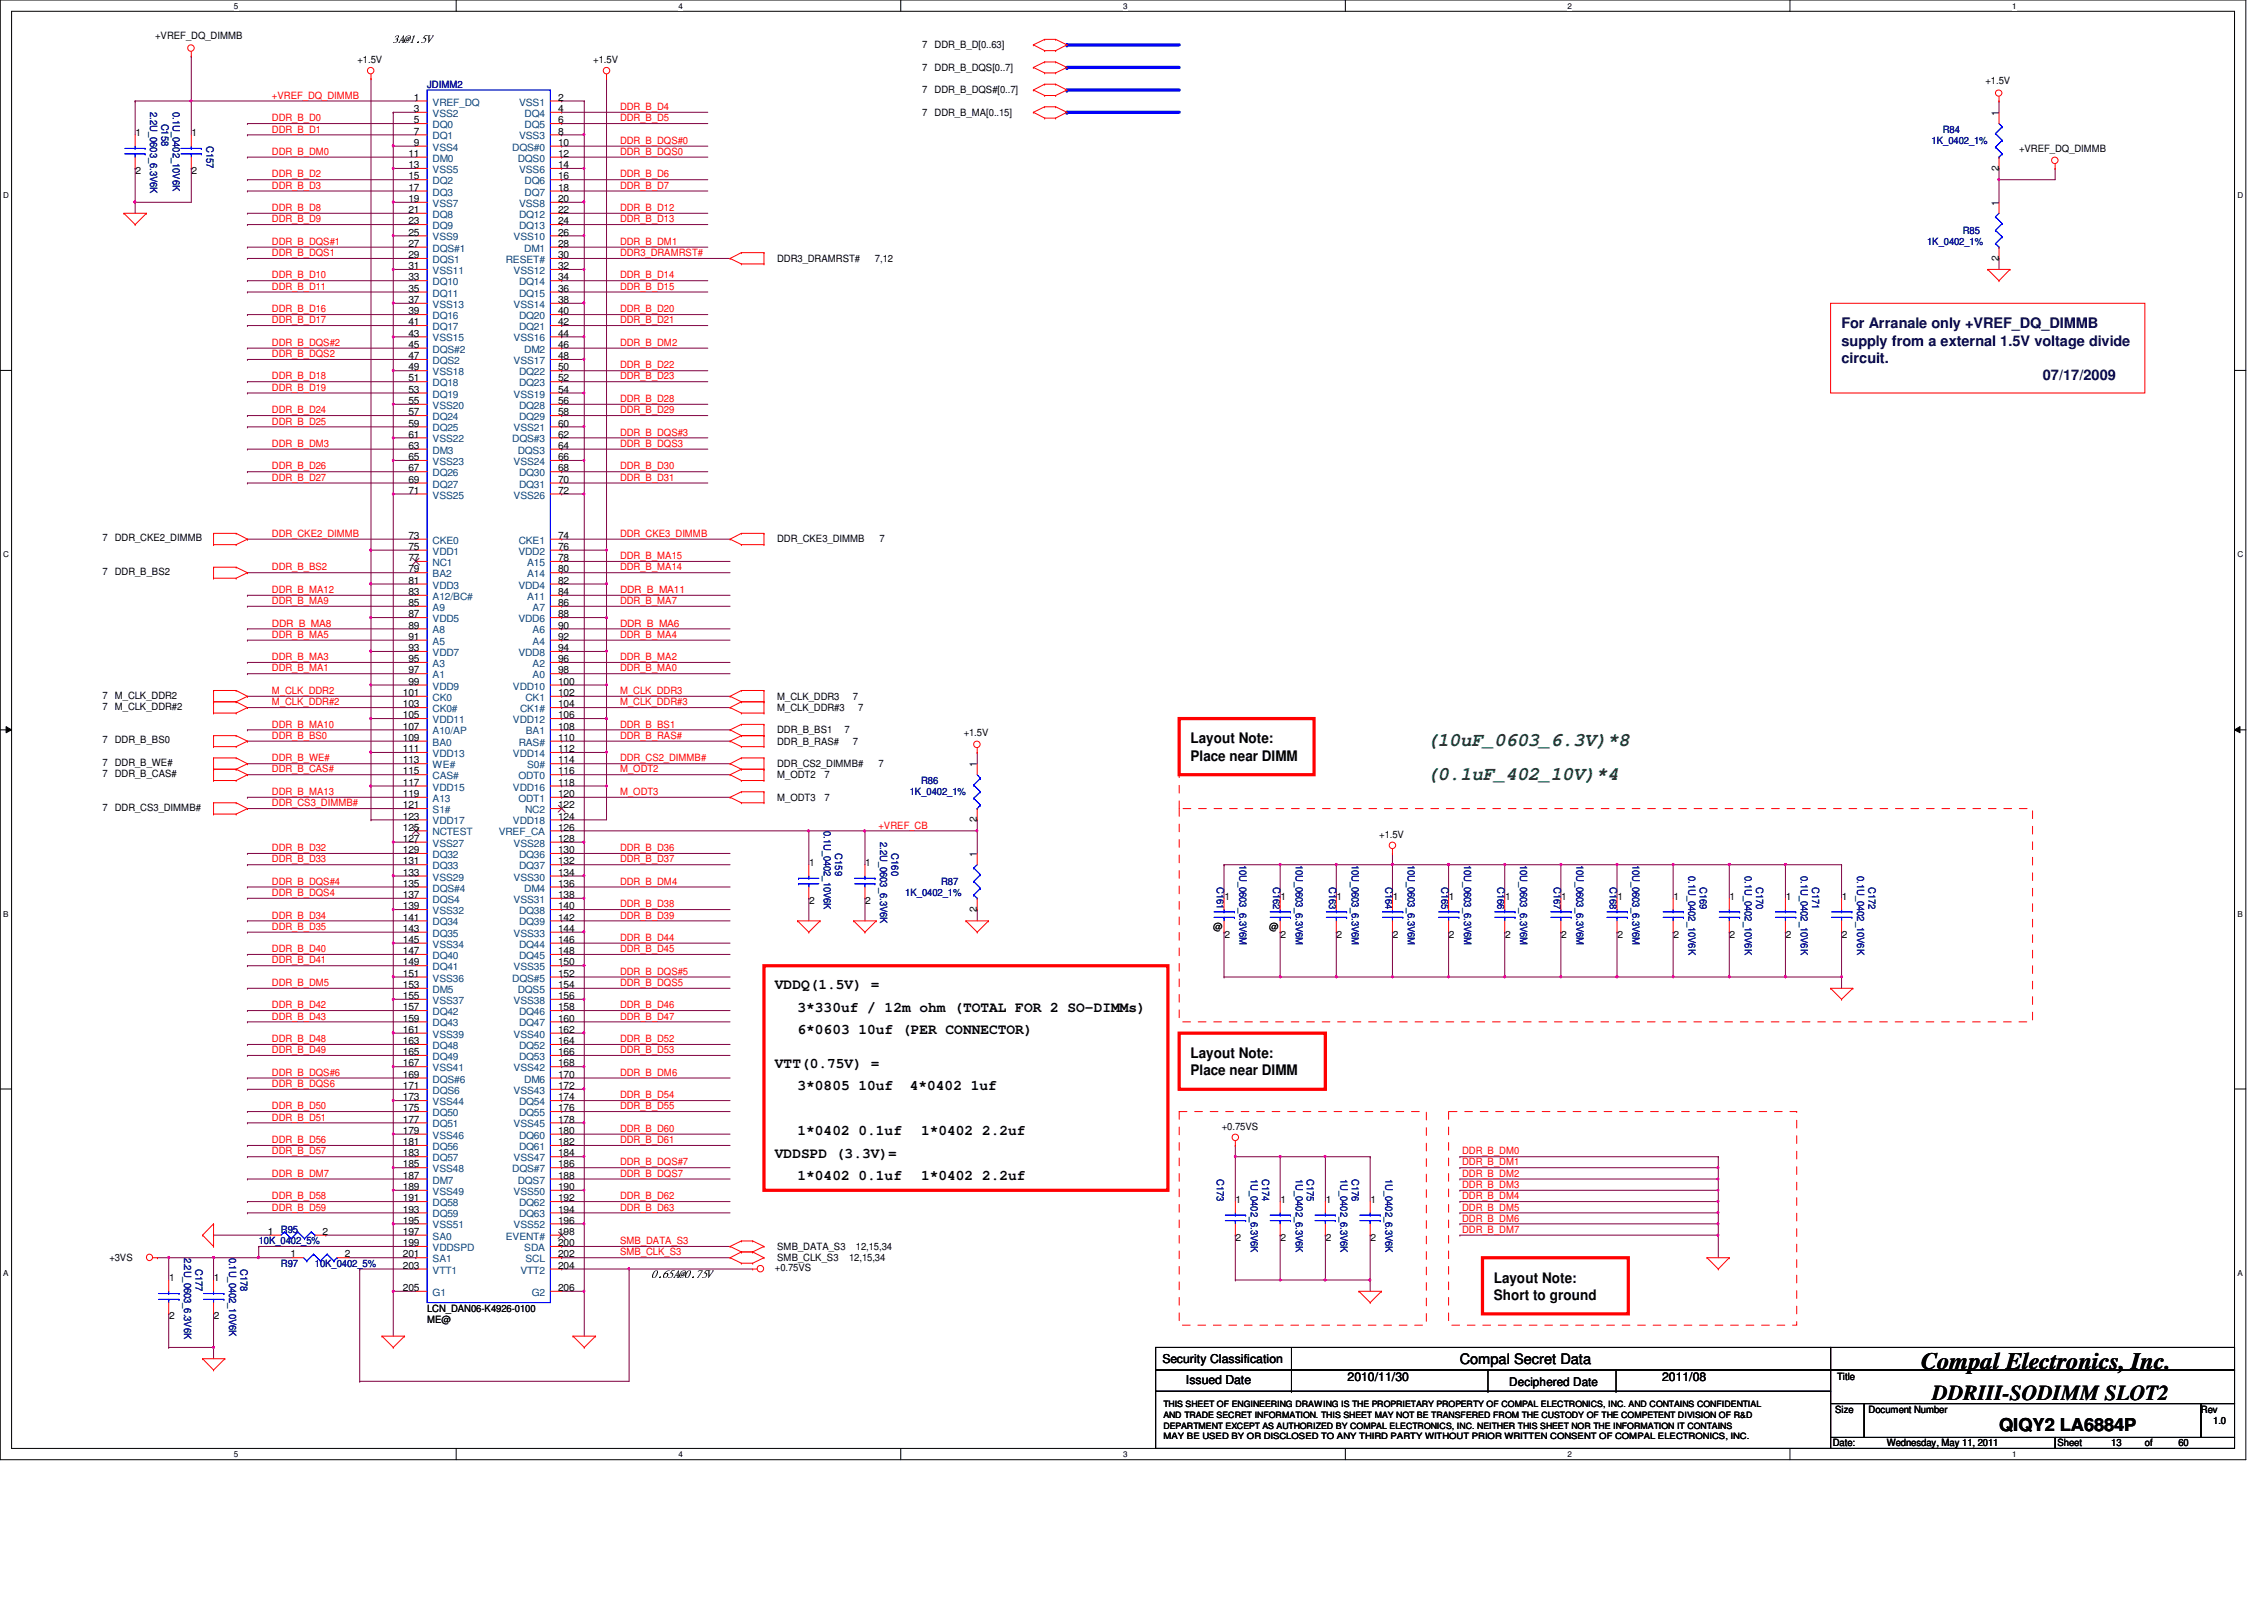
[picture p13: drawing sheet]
<svg xmlns="http://www.w3.org/2000/svg" width="297mm" height="210mm" viewBox="0 0 297 210" stroke-linecap="round" stroke-linejoin="round" font-family="sans-serif">
<defs><g id="words">
<text font-size="3.1" x="252.1" y="179.6">Compal Electronics, Inc.</text>
<text font-size="2.8" x="253.6" y="183.7">DDRIII-SODIMM SLOT2</text>
<g font-size="2.5" fill="#008000">
<text x="187.1" y="97.8">(10uF_0603_6.3V)*8</text>
<text x="187.1" y="102.3">(0.1uF_402_10V)*4</text>
</g>
<text font-size="2.3" x="262.3" y="187.8">QIQY2 LA6884P</text>
<g font-size="1.9" fill="#000040">
<text x="241.6" y="43">For Arranale only +VREF_DQ_DIMMB</text>
<text x="241.6" y="45.3">supply from a external 1.5V voltage divide</text>
<text x="241.6" y="47.6">circuit.</text>
<text x="268" y="49.9">07/17/2009</text>
</g>
<g font-size="1.9">
<text x="156.2" y="97.5">Layout Note:</text>
<text x="156.2" y="99.8">Place near DIMM</text>
<text x="101.7" y="129.8">VDDQ(1.5V) =</text>
<text x="104.6" y="132.7">3*330uf / 12m ohm (TOTAL FOR 2 SO-DIMMs)</text>
<text x="104.6" y="135.7">6*0603 10uf (PER CONNECTOR)</text>
<text x="101.7" y="140.1">VTT(0.75V) =</text>
<text x="104.6" y="143">3*0805 10uf</text>
<text x="119.4" y="143">4*0402 1uf</text>
<text x="156.2" y="138.8">Layout Note:</text>
<text x="156.2" y="141.1">Place near DIMM</text>
<text x="104.6" y="148.9">1*0402 0.1uf</text>
<text x="120.8" y="148.9">1*0402 2.2uf</text>
<text x="101.7" y="151.9">VDDSPD (3.3V)=</text>
<text x="104.6" y="154.8">1*0402 0.1uf</text>
<text x="120.8" y="154.8">1*0402 2.2uf</text>
<text x="196" y="168.3">Layout Note:</text>
<text x="196" y="170.5">Short to ground</text>
<text x="191.5" y="178.9">Compal Secret Data</text>
</g>
<g font-size="1.6">
<text x="152.5" y="178.8">Security Classification</text>
<text x="155.6" y="181.6">Issued Date</text>
<text x="176.8" y="181.2">2010/11/30</text>
<text x="198" y="181.8">Deciphered Date</text>
<text x="218.1" y="181.2">2011/08</text>
</g>
<g font-size="1.3">
<text x="20.4" y="5.2">+VREF_DQ_DIMMB</text>
<text x="46.9" y="8.3">+1.5V</text>
<text x="77.8" y="8.3">+1.5V</text>
<text x="121" y="6.3">7</text>
<text x="121" y="9.3">7</text>
<text x="122.6" y="6.3">DDR_B_D[0..63]</text>
<text x="122.6" y="9.3">DDR_B_DQS[0..7]</text>
<text x="260.5" y="11">+1.5V</text>
<text x="17.8" y="17.9">1</text>
<text x="25.1" y="17.9">1</text>
<text x="54.3" y="13.2">1</text>
<text x="54.3" y="14.7">3</text>
<text x="54.3" y="16.2">5</text>
<text x="54.3" y="17.7">7</text>
<text x="73.2" y="13.2">2</text>
<text x="73.2" y="14.7">4</text>
<text x="73.2" y="16.2">6</text>
<text x="73.2" y="17.7">8</text>
<text x="121" y="12.2">7</text>
<text x="121" y="15.2">7</text>
<text x="122.6" y="12.2">DDR_B_DQS#[0..7]</text>
<text x="122.6" y="15.2">DDR_B_MA[0..15]</text>
<text x="262.2" y="15.2" transform="rotate(-90 262.2 15.2)">1</text>
<text x="17.8" y="22.8">2</text>
<text x="25.1" y="22.8">2</text>
<text x="53.6" y="20.6">11</text>
<text x="53.6" y="22.1">13</text>
<text x="53.6" y="23.5">15</text>
<text x="54.3" y="19.1">9</text>
<text x="73.2" y="19.1">10</text>
<text x="73.2" y="20.6">12</text>
<text x="73.2" y="22.1">14</text>
<text x="73.2" y="23.5">16</text>
<text x="262.2" y="22.4" transform="rotate(-90 262.2 22.4)">2</text>
<text x="264.9" y="19.9">+VREF_DQ_DIMMB</text>
<text x="53.6" y="25">17</text>
<text x="53.6" y="26.5">19</text>
<text x="53.6" y="27.9">21</text>
<text x="53.6" y="29.4">23</text>
<text x="73.2" y="25">18</text>
<text x="73.2" y="26.5">20</text>
<text x="73.2" y="27.9">22</text>
<text x="73.2" y="29.4">24</text>
<text x="262.2" y="27" transform="rotate(-90 262.2 27)">1</text>
<text x="53.6" y="30.9">25</text>
<text x="53.6" y="32.4">27</text>
<text x="53.6" y="33.9">29</text>
<text x="53.6" y="35.3">31</text>
<text x="73.2" y="30.9">26</text>
<text x="73.2" y="32.4">28</text>
<text x="73.2" y="33.9">30</text>
<text x="73.2" y="35.3">32</text>
<text x="102" y="34.3">DDR3_DRAMRST#</text>
<text x="114.8" y="34.3">7,12</text>
<text x="262.2" y="34.2" transform="rotate(-90 262.2 34.2)">2</text>
<text x="53.6" y="36.8">33</text>
<text x="53.6" y="38.3">35</text>
<text x="53.6" y="39.7">37</text>
<text x="53.6" y="41.2">39</text>
<text x="73.2" y="36.8">34</text>
<text x="73.2" y="38.3">36</text>
<text x="73.2" y="39.7">38</text>
<text x="73.2" y="41.2">40</text>
<text x="53.6" y="42.7">41</text>
<text x="53.6" y="44.1">43</text>
<text x="53.6" y="45.6">45</text>
<text x="53.6" y="47.1">47</text>
<text x="73.2" y="42.7">42</text>
<text x="73.2" y="44.1">44</text>
<text x="73.2" y="45.6">46</text>
<text x="73.2" y="47.1">48</text>
<text x="53.6" y="48.6">49</text>
<text x="53.6" y="50">51</text>
<text x="53.6" y="51.5">53</text>
<text x="53.6" y="53">55</text>
<text x="73.2" y="48.6">50</text>
<text x="73.2" y="50">52</text>
<text x="73.2" y="51.5">54</text>
<text x="73.2" y="53">56</text>
<text x="53.6" y="54.5">57</text>
<text x="53.6" y="56">59</text>
<text x="53.6" y="57.4">61</text>
<text x="53.6" y="58.9">63</text>
<text x="73.2" y="54.5">58</text>
<text x="73.2" y="56">60</text>
<text x="73.2" y="57.4">62</text>
<text x="73.2" y="58.9">64</text>
<text x="53.6" y="60.4">65</text>
<text x="53.6" y="61.8">67</text>
<text x="53.6" y="63.3">69</text>
<text x="53.6" y="64.8">71</text>
<text x="73.2" y="60.4">66</text>
<text x="73.2" y="61.8">68</text>
<text x="73.2" y="63.3">70</text>
<text x="73.2" y="64.8">72</text>
<text x="13.5" y="71">7 DDR_CKE2_DIMMB</text>
<text x="53.6" y="70.7">73</text>
<text x="73.2" y="70.7">74</text>
<text x="102" y="71.2">DDR_CKE3_DIMMB</text>
<text x="115.4" y="71.2">7</text>
<text x="13.5" y="75.4">7 DDR_B_BS2</text>
<text x="53.6" y="72.1">75</text>
<text x="53.6" y="73.6">77</text>
<text x="53.6" y="75.1">79</text>
<text x="53.6" y="76.6">81</text>
<text x="73.2" y="72.1">76</text>
<text x="73.2" y="73.6">78</text>
<text x="73.2" y="75.1">80</text>
<text x="73.2" y="76.6">82</text>
<text x="53.6" y="78.1">83</text>
<text x="53.6" y="79.5">85</text>
<text x="53.6" y="81">87</text>
<text x="53.6" y="82.5">89</text>
<text x="53.6" y="83.9">91</text>
<text x="73.2" y="78.1">84</text>
<text x="73.2" y="79.5">86</text>
<text x="73.2" y="81">88</text>
<text x="73.2" y="82.5">90</text>
<text x="73.2" y="83.9">92</text>
<text x="53.6" y="85.4">93</text>
<text x="53.6" y="86.9">95</text>
<text x="53.6" y="88.3">97</text>
<text x="53.6" y="89.8">99</text>
<text x="73.2" y="85.4">94</text>
<text x="73.2" y="86.9">96</text>
<text x="73.2" y="88.3">98</text>
<text x="73.2" y="89.8">100</text>
<text x="13.5" y="91.6">7 M_CLK_DDR2</text>
<text x="13.5" y="93.1">7 M_CLK_DDR#2</text>
<text x="52.9" y="91.3">101</text>
<text x="52.9" y="92.8">103</text>
<text x="52.9" y="94.2">105</text>
<text x="52.9" y="95.7">107</text>
<text x="73.2" y="91.3">102</text>
<text x="73.2" y="92.8">104</text>
<text x="73.2" y="94.2">106</text>
<text x="73.2" y="95.7">108</text>
<text x="102" y="91.8">M_CLK_DDR3</text>
<text x="102" y="93.3">M_CLK_DDR#3</text>
<text x="111.9" y="91.8">7</text>
<text x="112.6" y="93.3">7</text>
<text x="13.5" y="97.5">7 DDR_B_BS0</text>
<text x="13.5" y="100.5">7 DDR_B_WE#</text>
<text x="13.5" y="102">7 DDR_B_CAS#</text>
<text x="52.9" y="97.2">109</text>
<text x="52.9" y="98.7">111</text>
<text x="52.9" y="100.2">113</text>
<text x="52.9" y="101.6">115</text>
<text x="73.2" y="97.2">110</text>
<text x="73.2" y="98.7">112</text>
<text x="73.2" y="100.2">114</text>
<text x="73.2" y="101.6">116</text>
<text x="102" y="96.2">DDR_B_BS1</text>
<text x="102" y="97.7">DDR_B_RAS#</text>
<text x="102" y="100.6">DDR_CS2_DIMMB#</text>
<text x="110.8" y="96.2">7</text>
<text x="111.9" y="97.7">7</text>
<text x="115.3" y="100.6">7</text>
<text x="126.4" y="96.5">+1.5V</text>
<text x="128.2" y="100.6" transform="rotate(-90 128.2 100.6)">1</text>
<text x="13.5" y="106.4">7 DDR_CS3_DIMMB#</text>
<text x="52.9" y="103.1">117</text>
<text x="52.9" y="104.6">119</text>
<text x="52.9" y="106">121</text>
<text x="52.9" y="107.5">123</text>
<text x="73.2" y="103.1">118</text>
<text x="73.2" y="104.6">120</text>
<text x="73.2" y="106">122</text>
<text x="73.2" y="107.5">124</text>
<text x="102" y="102.1">M_ODT2</text>
<text x="102" y="105.1">M_ODT3</text>
<text x="108.2" y="102.1">7</text>
<text x="108.2" y="105.1">7</text>
<text x="128.2" y="107.9" transform="rotate(-90 128.2 107.9)">2</text>
<text x="52.9" y="109">125</text>
<text x="52.9" y="110.4">127</text>
<text x="52.9" y="111.9">129</text>
<text x="52.9" y="113.4">131</text>
<text x="73.2" y="109">126</text>
<text x="73.2" y="110.4">128</text>
<text x="73.2" y="111.9">130</text>
<text x="73.2" y="113.4">132</text>
<text x="106.2" y="113.6">1</text>
<text x="113.5" y="113.6">1</text>
<text x="128.2" y="112.4" transform="rotate(-90 128.2 112.4)">1</text>
<text x="181" y="109.9">+1.5V</text>
<text x="52.9" y="114.9">133</text>
<text x="52.9" y="116.3">135</text>
<text x="52.9" y="117.8">137</text>
<text x="52.9" y="119.3">139</text>
<text x="73.2" y="114.9">134</text>
<text x="73.2" y="116.3">136</text>
<text x="73.2" y="117.8">138</text>
<text x="73.2" y="119.3">140</text>
<text x="106.2" y="118.6">2</text>
<text x="113.5" y="118.6">2</text>
<text x="128.2" y="119.6" transform="rotate(-90 128.2 119.6)">2</text>
<text x="160.6" y="118">1</text>
<text x="168" y="118">1</text>
<text x="175.4" y="118">1</text>
<text x="182.7" y="118">1</text>
<text x="190.1" y="118">1</text>
<text x="197.5" y="118">1</text>
<text x="204.8" y="118">1</text>
<text x="212.2" y="118">1</text>
<text x="219.6" y="118">1</text>
<text x="226.9" y="118">1</text>
<text x="234.3" y="118">1</text>
<text x="241.7" y="118">1</text>
<text x="52.9" y="120.8">141</text>
<text x="52.9" y="122.2">143</text>
<text x="52.9" y="123.7">145</text>
<text x="52.9" y="125.2">147</text>
<text x="73.2" y="120.8">142</text>
<text x="73.2" y="122.2">144</text>
<text x="73.2" y="123.7">146</text>
<text x="73.2" y="125.2">148</text>
<text x="159.2" y="122">@</text>
<text x="160.6" y="123">2</text>
<text x="166.5" y="122">@</text>
<text x="168" y="123">2</text>
<text x="175.4" y="123">2</text>
<text x="182.7" y="123">2</text>
<text x="190.1" y="123">2</text>
<text x="197.5" y="123">2</text>
<text x="204.8" y="123">2</text>
<text x="212.2" y="123">2</text>
<text x="219.6" y="123">2</text>
<text x="226.9" y="123">2</text>
<text x="234.3" y="123">2</text>
<text x="241.7" y="123">2</text>
<text x="52.9" y="126.7">149</text>
<text x="52.9" y="128.1">151</text>
<text x="52.9" y="129.6">153</text>
<text x="52.9" y="131.1">155</text>
<text x="73.2" y="126.7">150</text>
<text x="73.2" y="128.1">152</text>
<text x="73.2" y="129.6">154</text>
<text x="73.2" y="131.1">156</text>
<text x="52.9" y="132.5">157</text>
<text x="52.9" y="134">159</text>
<text x="52.9" y="135.5">161</text>
<text x="52.9" y="137">163</text>
<text x="73.2" y="132.5">158</text>
<text x="73.2" y="134">160</text>
<text x="73.2" y="135.5">162</text>
<text x="73.2" y="137">164</text>
<text x="52.9" y="138.4">165</text>
<text x="52.9" y="139.9">167</text>
<text x="52.9" y="141.4">169</text>
<text x="52.9" y="142.9">171</text>
<text x="73.2" y="138.4">166</text>
<text x="73.2" y="139.9">168</text>
<text x="73.2" y="141.4">170</text>
<text x="73.2" y="142.9">172</text>
<text x="52.9" y="144.3">173</text>
<text x="52.9" y="145.8">175</text>
<text x="52.9" y="147.3">177</text>
<text x="52.9" y="148.7">179</text>
<text x="73.2" y="144.3">174</text>
<text x="73.2" y="145.8">176</text>
<text x="73.2" y="147.3">178</text>
<text x="73.2" y="148.7">180</text>
<text x="160.3" y="148.2">+0.75VS</text>
<text x="52.9" y="150.2">181</text>
<text x="52.9" y="151.7">183</text>
<text x="52.9" y="153.1">185</text>
<text x="52.9" y="154.6">187</text>
<text x="73.2" y="150.2">182</text>
<text x="73.2" y="151.7">184</text>
<text x="73.2" y="153.1">186</text>
<text x="73.2" y="154.6">188</text>
<text x="35.1" y="162">1</text>
<text x="42.3" y="162">2</text>
<text x="52.9" y="156.1">189</text>
<text x="52.9" y="157.6">191</text>
<text x="52.9" y="159.1">193</text>
<text x="52.9" y="160.5">195</text>
<text x="52.9" y="162">197</text>
<text x="73.2" y="156.1">190</text>
<text x="73.2" y="157.6">192</text>
<text x="73.2" y="159.1">194</text>
<text x="73.2" y="160.5">196</text>
<text x="73.2" y="162">198</text>
<text x="162.1" y="157.8">1</text>
<text x="168" y="157.8">1</text>
<text x="173.9" y="157.8">1</text>
<text x="179.8" y="157.8">1</text>
<text x="14.3" y="165.4">+3VS</text>
<text x="38.1" y="165">1</text>
<text x="45.2" y="165">2</text>
<text x="52.9" y="163.5">199</text>
<text x="52.9" y="165">201</text>
<text x="52.9" y="166.4">203</text>
<text x="73.2" y="163.5">200</text>
<text x="73.2" y="165">202</text>
<text x="73.2" y="166.4">204</text>
<text x="101.7" y="166.8">+0.75VS</text>
<text x="102" y="164">SMB_DATA_S3</text>
<text x="102" y="165.4">SMB_CLK_S3</text>
<text x="111.4" y="165.4">12,15,34</text>
<text x="112.3" y="164">12,15,34</text>
<text x="162.1" y="162.8">2</text>
<text x="168" y="162.8">2</text>
<text x="173.9" y="162.8">2</text>
<text x="179.8" y="162.8">2</text>
<text x="22.2" y="168.1">1</text>
<text x="22.2" y="173.1">2</text>
<text x="28.1" y="168.1">1</text>
<text x="28.1" y="173.1">2</text>
<text x="52.9" y="169.4">205</text>
<text x="56" y="172.1">LCN_DAN06-K4926-0100</text>
<text x="56" y="173.6">ME@</text>
<text x="73.2" y="169.4">206</text>
<text x="240.8" y="185.3">Size</text>
<text x="241" y="181">Title</text>
<text x="245.2" y="185.3">Document Number</text>
<text x="288.8" y="185.3">Rev</text>
<text x="240.5" y="189.8">Date:</text>
<text x="247.5" y="189.8">Wednesday, May 11, 2011</text>
<text x="269.9" y="189.8">Sheet</text>
<text x="277" y="189.8">13</text>
<text x="281.4" y="189.8">of</text>
<text x="285.8" y="189.8">60</text>
<text x="290.4" y="186.8">1.0</text>
</g>
<g font-size="1.3" fill="#000080">
<text x="56" y="11.5">JDIMM2</text>
<text x="19.7" y="14.7" transform="rotate(90 19.7 14.7)">2.2U_0603_6.3V6K</text>
<text x="21.2" y="16.2" transform="rotate(90 21.2 16.2)">C158</text>
<text x="22.7" y="14.7" transform="rotate(90 22.7 14.7)">0.1U_0402_10V6K</text>
<text x="254.9" y="17.4">R84</text>
<text x="27.1" y="19.2" transform="rotate(90 27.1 19.2)">C157</text>
<text x="253.4" y="18.9">1K_0402_1%</text>
<text x="252.8" y="32.1">1K_0402_1%</text>
<text x="257.5" y="30.6">R85</text>
<text x="119.4" y="104.3">1K_0402_1%</text>
<text x="120.8" y="102.8">R86</text>
<text x="108.1" y="109" transform="rotate(90 108.1 109)">0.1U_0402_10V6K</text>
<text x="109.6" y="112" transform="rotate(90 109.6 112)">C159</text>
<text x="115.5" y="110.5" transform="rotate(90 115.5 110.5)">2.2U_0603_6.3V6K</text>
<text x="117" y="112" transform="rotate(90 117 112)">C160</text>
<text x="162.6" y="113.4" transform="rotate(90 162.6 113.4)">10U_0603_6.3V6M</text>
<text x="170" y="113.4" transform="rotate(90 170 113.4)">10U_0603_6.3V6M</text>
<text x="177.4" y="113.4" transform="rotate(90 177.4 113.4)">10U_0603_6.3V6M</text>
<text x="184.7" y="113.4" transform="rotate(90 184.7 113.4)">10U_0603_6.3V6M</text>
<text x="192.1" y="113.4" transform="rotate(90 192.1 113.4)">10U_0603_6.3V6M</text>
<text x="199.5" y="113.4" transform="rotate(90 199.5 113.4)">10U_0603_6.3V6M</text>
<text x="206.8" y="113.4" transform="rotate(90 206.8 113.4)">10U_0603_6.3V6M</text>
<text x="214.2" y="113.4" transform="rotate(90 214.2 113.4)">10U_0603_6.3V6M</text>
<text x="118.8" y="117.5">1K_0402_1%</text>
<text x="123.5" y="116.1">R87</text>
<text x="159.7" y="116.4" transform="rotate(90 159.7 116.4)">C161</text>
<text x="167" y="116.4" transform="rotate(90 167 116.4)">C162</text>
<text x="174.4" y="116.4" transform="rotate(90 174.4 116.4)">C163</text>
<text x="181.8" y="116.4" transform="rotate(90 181.8 116.4)">C164</text>
<text x="189.1" y="116.4" transform="rotate(90 189.1 116.4)">C165</text>
<text x="196.5" y="116.4" transform="rotate(90 196.5 116.4)">C166</text>
<text x="203.9" y="116.4" transform="rotate(90 203.9 116.4)">C167</text>
<text x="211.2" y="116.4" transform="rotate(90 211.2 116.4)">C168</text>
<text x="221.6" y="114.9" transform="rotate(90 221.6 114.9)">0.1U_0402_10V6K</text>
<text x="223" y="116.4" transform="rotate(90 223 116.4)">C169</text>
<text x="228.9" y="114.9" transform="rotate(90 228.9 114.9)">0.1U_0402_10V6K</text>
<text x="230.4" y="116.4" transform="rotate(90 230.4 116.4)">C170</text>
<text x="236.3" y="114.9" transform="rotate(90 236.3 114.9)">0.1U_0402_10V6K</text>
<text x="237.8" y="116.4" transform="rotate(90 237.8 116.4)">C171</text>
<text x="243.6" y="114.9" transform="rotate(90 243.6 114.9)">0.1U_0402_10V6K</text>
<text x="245.1" y="116.4" transform="rotate(90 245.1 116.4)">C172</text>
<text x="159.7" y="154.7" transform="rotate(90 159.7 154.7)">C173</text>
<text x="164.1" y="154.7" transform="rotate(90 164.1 154.7)">1U_0402_6.3V6K</text>
<text x="165.6" y="154.7" transform="rotate(90 165.6 154.7)">C174</text>
<text x="170" y="154.7" transform="rotate(90 170 154.7)">1U_0402_6.3V6K</text>
<text x="171.5" y="154.7" transform="rotate(90 171.5 154.7)">C175</text>
<text x="175.9" y="154.7" transform="rotate(90 175.9 154.7)">1U_0402_6.3V6K</text>
<text x="177.4" y="154.7" transform="rotate(90 177.4 154.7)">C176</text>
<text x="181.8" y="154.7" transform="rotate(90 181.8 154.7)">1U_0402_6.3V6K</text>
<text x="36.9" y="161.7">R95</text>
<text x="24.2" y="165" transform="rotate(90 24.2 165)">2.2U_0603_6.3V6K</text>
<text x="25.6" y="166.5" transform="rotate(90 25.6 166.5)">C177</text>
<text x="30.1" y="165" transform="rotate(90 30.1 165)">0.1U_0402_10V6K</text>
<text x="31.5" y="166.5" transform="rotate(90 31.5 166.5)">C178</text>
<text x="33.9" y="163.2">10K_0402_5%</text>
<text x="36.9" y="166.2">R97</text>
<text x="41.3" y="166.2">10K_0402_5%</text>
</g>
<g font-size="1.3" fill="#f00">
<text x="35.7" y="13">+VREF_DQ_DIMMB</text>
<text x="35.7" y="15.9">DDR_B_D0</text>
<text x="35.7" y="17.4">DDR_B_D1</text>
<text x="81.4" y="15.9">DDR_B_D5</text>
<text x="81.4" y="14.4">DDR_B_D4</text>
<text x="35.7" y="23.3">DDR_B_D2</text>
<text x="35.7" y="20.3">DDR_B_DM0</text>
<text x="81.4" y="18.9">DDR_B_DQS#0</text>
<text x="81.4" y="23.3">DDR_B_D6</text>
<text x="81.4" y="20.3">DDR_B_DQS0</text>
<text x="35.7" y="24.8">DDR_B_D3</text>
<text x="35.7" y="29.2">DDR_B_D9</text>
<text x="35.7" y="27.7">DDR_B_D8</text>
<text x="81.4" y="27.7">DDR_B_D12</text>
<text x="81.4" y="24.8">DDR_B_D7</text>
<text x="81.4" y="29.2">DDR_B_D13</text>
<text x="35.7" y="32.1">DDR_B_DQS#1</text>
<text x="35.7" y="33.6">DDR_B_DQS1</text>
<text x="81.4" y="32.1">DDR_B_DM1</text>
<text x="81.4" y="33.6">DDR3_DRAMRST#</text>
<text x="35.7" y="36.5">DDR_B_D10</text>
<text x="35.7" y="41">DDR_B_D16</text>
<text x="35.7" y="38">DDR_B_D11</text>
<text x="81.4" y="36.5">DDR_B_D14</text>
<text x="81.4" y="41">DDR_B_D20</text>
<text x="81.4" y="38">DDR_B_D15</text>
<text x="35.7" y="46.9">DDR_B_DQS2</text>
<text x="35.7" y="45.4">DDR_B_DQS#2</text>
<text x="35.7" y="42.4">DDR_B_D17</text>
<text x="81.4" y="45.4">DDR_B_DM2</text>
<text x="81.4" y="42.4">DDR_B_D21</text>
<text x="35.7" y="51.3">DDR_B_D19</text>
<text x="35.7" y="49.8">DDR_B_D18</text>
<text x="81.4" y="48.3">DDR_B_D22</text>
<text x="81.4" y="52.7">DDR_B_D28</text>
<text x="81.4" y="49.8">DDR_B_D23</text>
<text x="35.7" y="55.7">DDR_B_D25</text>
<text x="35.7" y="58.6">DDR_B_DM3</text>
<text x="35.7" y="54.2">DDR_B_D24</text>
<text x="81.4" y="58.6">DDR_B_DQS3</text>
<text x="81.4" y="54.2">DDR_B_D29</text>
<text x="81.4" y="57.1">DDR_B_DQS#3</text>
<text x="35.7" y="61.6">DDR_B_D26</text>
<text x="35.7" y="63.1">DDR_B_D27</text>
<text x="81.4" y="63.1">DDR_B_D31</text>
<text x="81.4" y="61.6">DDR_B_D30</text>
<text x="35.7" y="70.4">DDR_CKE2_DIMMB</text>
<text x="81.4" y="70.4">DDR_CKE3_DIMMB</text>
<text x="35.7" y="77.8">DDR_B_MA12</text>
<text x="35.7" y="74.8">DDR_B_BS2</text>
<text x="81.4" y="73.4">DDR_B_MA15</text>
<text x="81.4" y="74.8">DDR_B_MA14</text>
<text x="81.4" y="77.8">DDR_B_MA11</text>
<text x="35.7" y="82.2">DDR_B_MA8</text>
<text x="35.7" y="79.2">DDR_B_MA9</text>
<text x="35.7" y="83.7">DDR_B_MA5</text>
<text x="81.4" y="79.2">DDR_B_MA7</text>
<text x="81.4" y="82.2">DDR_B_MA6</text>
<text x="81.4" y="83.7">DDR_B_MA4</text>
<text x="35.7" y="86.6">DDR_B_MA3</text>
<text x="35.7" y="88.1">DDR_B_MA1</text>
<text x="81.4" y="88.1">DDR_B_MA0</text>
<text x="81.4" y="86.6">DDR_B_MA2</text>
<text x="35.7" y="95.5">DDR_B_MA10</text>
<text x="35.7" y="91.1">M_CLK_DDR2</text>
<text x="35.7" y="92.5">M_CLK_DDR#2</text>
<text x="81.4" y="95.5">DDR_B_BS1</text>
<text x="81.4" y="91.1">M_CLK_DDR3</text>
<text x="81.4" y="92.5">M_CLK_DDR#3</text>
<text x="35.7" y="99.9">DDR_B_WE#</text>
<text x="35.7" y="96.9">DDR_B_BS0</text>
<text x="35.7" y="101.3">DDR_B_CAS#</text>
<text x="81.4" y="96.9">DDR_B_RAS#</text>
<text x="81.4" y="99.9">DDR_CS2_DIMMB#</text>
<text x="81.4" y="101.3">M_ODT2</text>
<text x="35.7" y="105.8">DDR_CS3_DIMMB#</text>
<text x="35.7" y="104.3">DDR_B_MA13</text>
<text x="81.4" y="104.3">M_ODT3</text>
<text x="35.7" y="113.1">DDR_B_D33</text>
<text x="35.7" y="111.7">DDR_B_D32</text>
<text x="81.4" y="111.7">DDR_B_D36</text>
<text x="81.4" y="113.1">DDR_B_D37</text>
<text x="115.3" y="108.7">+VREF_CB</text>
<text x="35.7" y="117.5">DDR_B_DQS4</text>
<text x="35.7" y="116.1">DDR_B_DQS#4</text>
<text x="81.4" y="116.1">DDR_B_DM4</text>
<text x="81.4" y="119">DDR_B_D38</text>
<text x="35.7" y="122">DDR_B_D35</text>
<text x="35.7" y="124.9">DDR_B_D40</text>
<text x="35.7" y="120.5">DDR_B_D34</text>
<text x="81.4" y="120.5">DDR_B_D39</text>
<text x="81.4" y="123.4">DDR_B_D44</text>
<text x="81.4" y="124.9">DDR_B_D45</text>
<text x="35.7" y="129.4">DDR_B_DM5</text>
<text x="35.7" y="126.4">DDR_B_D41</text>
<text x="81.4" y="127.9">DDR_B_DQS#5</text>
<text x="81.4" y="129.4">DDR_B_DQS5</text>
<text x="35.7" y="132.3">DDR_B_D42</text>
<text x="35.7" y="133.8">DDR_B_D43</text>
<text x="35.7" y="136.7">DDR_B_D48</text>
<text x="81.4" y="132.3">DDR_B_D46</text>
<text x="81.4" y="136.7">DDR_B_D52</text>
<text x="81.4" y="133.8">DDR_B_D47</text>
<text x="35.7" y="142.6">DDR_B_DQS6</text>
<text x="35.7" y="141.1">DDR_B_DQS#6</text>
<text x="35.7" y="138.2">DDR_B_D49</text>
<text x="81.4" y="141.1">DDR_B_DM6</text>
<text x="81.4" y="138.2">DDR_B_D53</text>
<text x="35.7" y="147">DDR_B_D51</text>
<text x="35.7" y="150">DDR_B_D56</text>
<text x="35.7" y="145.5">DDR_B_D50</text>
<text x="81.4" y="144.1">DDR_B_D54</text>
<text x="81.4" y="148.5">DDR_B_D60</text>
<text x="81.4" y="145.5">DDR_B_D55</text>
<text x="81.4" y="150">DDR_B_D61</text>
<text x="35.7" y="151.5">DDR_B_D57</text>
<text x="35.7" y="154.4">DDR_B_DM7</text>
<text x="81.4" y="154.4">DDR_B_DQS7</text>
<text x="81.4" y="152.9">DDR_B_DQS#7</text>
<text x="191.8" y="151.5">DDR_B_DM0</text>
<text x="191.8" y="152.9">DDR_B_DM1</text>
<text x="191.8" y="154.4">DDR_B_DM2</text>
<text x="191.8" y="155.9">DDR_B_DM3</text>
<text x="35.7" y="158.8">DDR_B_D59</text>
<text x="35.7" y="157.3">DDR_B_D58</text>
<text x="81.4" y="158.8">DDR_B_D63</text>
<text x="81.4" y="157.3">DDR_B_D62</text>
<text x="191.8" y="160.3">DDR_B_DM6</text>
<text x="191.8" y="161.7">DDR_B_DM7</text>
<text x="191.8" y="157.3">DDR_B_DM4</text>
<text x="191.8" y="158.8">DDR_B_DM5</text>
<text x="81.4" y="164.7">SMB_CLK_S3</text>
<text x="81.4" y="163.2">SMB_DATA_S3</text>
</g>
<g font-size="1.3" fill="#004080">
<text x="56.8" y="13.8">VREF_DQ</text>
<text x="56.8" y="15.3">VSS2</text>
<text x="56.8" y="16.8">DQ0</text>
<text x="68.1" y="13.8">VSS1</text>
<text x="68.8" y="15.3">DQ4</text>
<text x="68.8" y="16.8">DQ5</text>
<text x="56.8" y="18.3">DQ1</text>
<text x="56.8" y="19.8">VSS4</text>
<text x="56.8" y="21.2">DM0</text>
<text x="56.8" y="22.7">VSS5</text>
<text x="67.2" y="19.8">DQS#0</text>
<text x="67.9" y="21.2">DQS0</text>
<text x="68.1" y="18.3">VSS3</text>
<text x="68.1" y="22.7">VSS6</text>
<text x="56.8" y="24.2">DQ2</text>
<text x="56.8" y="25.7">DQ3</text>
<text x="56.8" y="27.1">VSS7</text>
<text x="56.8" y="28.6">DQ8</text>
<text x="68.1" y="27.1">VSS8</text>
<text x="68.1" y="28.6">DQ12</text>
<text x="68.8" y="24.2">DQ6</text>
<text x="68.8" y="25.7">DQ7</text>
<text x="56.8" y="30.1">DQ9</text>
<text x="56.8" y="31.5">VSS9</text>
<text x="56.8" y="33">DQS#1</text>
<text x="56.8" y="34.5">DQS1</text>
<text x="56.8" y="35.9">VSS11</text>
<text x="66.4" y="34.5">RESET#</text>
<text x="67.4" y="31.5">VSS10</text>
<text x="67.4" y="35.9">VSS12</text>
<text x="68.1" y="30.1">DQ13</text>
<text x="68.8" y="33">DM1</text>
<text x="56.8" y="37.4">DQ10</text>
<text x="56.8" y="38.9">DQ11</text>
<text x="56.8" y="40.4">VSS13</text>
<text x="56.8" y="41.9">DQ16</text>
<text x="67.4" y="40.4">VSS14</text>
<text x="68.1" y="37.4">DQ14</text>
<text x="68.1" y="38.9">DQ15</text>
<text x="68.1" y="41.9">DQ20</text>
<text x="56.8" y="43.3">DQ17</text>
<text x="56.8" y="44.8">VSS15</text>
<text x="56.8" y="46.3">DQS#2</text>
<text x="56.8" y="47.7">DQS2</text>
<text x="67.4" y="44.8">VSS16</text>
<text x="67.4" y="47.7">VSS17</text>
<text x="68.1" y="43.3">DQ21</text>
<text x="68.8" y="46.3">DM2</text>
<text x="56.8" y="49.2">VSS18</text>
<text x="56.8" y="50.7">DQ18</text>
<text x="56.8" y="52.2">DQ19</text>
<text x="56.8" y="53.6">VSS20</text>
<text x="67.4" y="52.2">VSS19</text>
<text x="68.1" y="49.2">DQ22</text>
<text x="68.1" y="50.7">DQ23</text>
<text x="68.1" y="53.6">DQ28</text>
<text x="56.8" y="55.1">DQ24</text>
<text x="56.8" y="56.6">DQ25</text>
<text x="56.8" y="58">VSS22</text>
<text x="56.8" y="59.5">DM3</text>
<text x="67.2" y="58">DQS#3</text>
<text x="67.4" y="56.6">VSS21</text>
<text x="67.9" y="59.5">DQS3</text>
<text x="68.1" y="55.1">DQ29</text>
<text x="56.8" y="61">VSS23</text>
<text x="56.8" y="62.5">DQ26</text>
<text x="56.8" y="64">DQ27</text>
<text x="56.8" y="65.4">VSS25</text>
<text x="67.4" y="61">VSS24</text>
<text x="67.4" y="65.4">VSS26</text>
<text x="68.1" y="62.5">DQ30</text>
<text x="68.1" y="64">DQ31</text>
<text x="56.8" y="71.3">CKE0</text>
<text x="68.1" y="71.3">CKE1</text>
<text x="56.8" y="72.8">VDD1</text>
<text x="56.8" y="74.2">NC1</text>
<text x="56.8" y="75.7">BA2</text>
<text x="56.8" y="77.2">VDD3</text>
<text x="68" y="72.8">VDD2</text>
<text x="68" y="77.2">VDD4</text>
<text x="69.2" y="74.2">A15</text>
<text x="69.2" y="75.7">A14</text>
<text x="56.8" y="78.7">A12/BC#</text>
<text x="56.8" y="80.1">A9</text>
<text x="56.8" y="81.6">VDD5</text>
<text x="56.8" y="83.1">A8</text>
<text x="68" y="81.6">VDD6</text>
<text x="69.2" y="78.7">A11</text>
<text x="69.9" y="80.1">A7</text>
<text x="69.9" y="83.1">A6</text>
<text x="56.8" y="84.6">A5</text>
<text x="56.8" y="86.1">VDD7</text>
<text x="56.8" y="87.5">A3</text>
<text x="56.8" y="89">A1</text>
<text x="68" y="86.1">VDD8</text>
<text x="69.9" y="84.6">A4</text>
<text x="69.9" y="87.5">A2</text>
<text x="69.9" y="89">A0</text>
<text x="56.8" y="90.5">VDD9</text>
<text x="56.8" y="91.9">CK0</text>
<text x="56.8" y="93.4">CK0#</text>
<text x="56.8" y="94.9">VDD11</text>
<text x="67.3" y="90.5">VDD10</text>
<text x="67.3" y="94.9">VDD12</text>
<text x="68.2" y="93.4">CK1#</text>
<text x="69" y="91.9">CK1</text>
<text x="56.8" y="96.3">A10/AP</text>
<text x="56.8" y="97.8">BA0</text>
<text x="56.8" y="99.3">VDD13</text>
<text x="56.8" y="100.8">WE#</text>
<text x="67.3" y="99.3">VDD14</text>
<text x="68.1" y="97.8">RAS#</text>
<text x="69" y="96.3">BA1</text>
<text x="69.2" y="100.8">S0#</text>
<text x="56.8" y="102.2">CAS#</text>
<text x="56.8" y="103.7">VDD15</text>
<text x="56.8" y="105.2">A13</text>
<text x="56.8" y="106.7">S1#</text>
<text x="67.3" y="103.7">VDD16</text>
<text x="68" y="102.2">ODT0</text>
<text x="68" y="105.2">ODT1</text>
<text x="68.9" y="106.7">NC2</text>
<text x="56.8" y="108.2">VDD17</text>
<text x="56.8" y="109.6">NCTEST</text>
<text x="56.8" y="111.1">VSS27</text>
<text x="56.8" y="112.6">DQ32</text>
<text x="65.4" y="109.6">VREF_CA</text>
<text x="67.3" y="108.2">VDD18</text>
<text x="67.4" y="111.1">VSS28</text>
<text x="68.1" y="112.6">DQ36</text>
<text x="56.8" y="114">DQ33</text>
<text x="56.8" y="115.5">VSS29</text>
<text x="56.8" y="117">DQS#4</text>
<text x="56.8" y="118.4">DQS4</text>
<text x="56.8" y="119.9">VSS32</text>
<text x="67.4" y="115.5">VSS30</text>
<text x="67.4" y="118.4">VSS31</text>
<text x="68.1" y="114">DQ37</text>
<text x="68.1" y="119.9">DQ38</text>
<text x="68.8" y="117">DM4</text>
<text x="56.8" y="121.4">DQ34</text>
<text x="56.8" y="122.9">DQ35</text>
<text x="56.8" y="124.3">VSS34</text>
<text x="56.8" y="125.8">DQ40</text>
<text x="67.4" y="122.9">VSS33</text>
<text x="68.1" y="121.4">DQ39</text>
<text x="68.1" y="124.3">DQ44</text>
<text x="68.1" y="125.8">DQ45</text>
<text x="56.8" y="127.3">DQ41</text>
<text x="56.8" y="128.8">VSS36</text>
<text x="56.8" y="130.2">DM5</text>
<text x="56.8" y="131.7">VSS37</text>
<text x="67.2" y="128.8">DQS#5</text>
<text x="67.4" y="127.3">VSS35</text>
<text x="67.4" y="131.7">VSS38</text>
<text x="67.9" y="130.2">DQS5</text>
<text x="56.8" y="133.2">DQ42</text>
<text x="56.8" y="134.7">DQ43</text>
<text x="56.8" y="136.1">VSS39</text>
<text x="56.8" y="137.6">DQ48</text>
<text x="67.4" y="136.1">VSS40</text>
<text x="68.1" y="133.2">DQ46</text>
<text x="68.1" y="134.7">DQ47</text>
<text x="68.1" y="137.6">DQ52</text>
<text x="56.8" y="139.1">DQ49</text>
<text x="56.8" y="140.5">VSS41</text>
<text x="56.8" y="142">DQS#6</text>
<text x="56.8" y="143.5">DQS6</text>
<text x="67.4" y="140.5">VSS42</text>
<text x="67.4" y="143.5">VSS43</text>
<text x="68.1" y="139.1">DQ53</text>
<text x="68.8" y="142">DM6</text>
<text x="56.8" y="145">VSS44</text>
<text x="56.8" y="146.4">DQ50</text>
<text x="56.8" y="147.9">DQ51</text>
<text x="56.8" y="149.4">VSS46</text>
<text x="67.4" y="147.9">VSS45</text>
<text x="68.1" y="145">DQ54</text>
<text x="68.1" y="146.4">DQ55</text>
<text x="68.1" y="149.4">DQ60</text>
<text x="56.8" y="150.9">DQ56</text>
<text x="56.8" y="152.3">DQ57</text>
<text x="56.8" y="153.8">VSS48</text>
<text x="56.8" y="155.3">DM7</text>
<text x="67.2" y="153.8">DQS#7</text>
<text x="67.4" y="152.3">VSS47</text>
<text x="67.9" y="155.3">DQS7</text>
<text x="68.1" y="150.9">DQ61</text>
<text x="56.8" y="156.7">VSS49</text>
<text x="56.8" y="158.2">DQ58</text>
<text x="56.8" y="159.7">DQ59</text>
<text x="56.8" y="161.1">VSS51</text>
<text x="67.4" y="156.7">VSS50</text>
<text x="67.4" y="161.1">VSS52</text>
<text x="68.1" y="158.2">DQ62</text>
<text x="68.1" y="159.7">DQ63</text>
<text x="56.8" y="162.6">SA0</text>
<text x="56.8" y="164.1">VDDSPD</text>
<text x="56.8" y="165.6">SA1</text>
<text x="56.8" y="167.1">VTT1</text>
<text x="66.4" y="162.6">EVENT#</text>
<text x="68.3" y="167.1">VTT2</text>
<text x="68.8" y="164.1">SDA</text>
<text x="69" y="165.6">SCL</text>
<text x="56.8" y="170">G1</text>
<text x="69.8" y="170">G2</text>
</g>
<g font-size="1.1">
<text x="30.7" y="1.1">5</text>
<text x="89" y="1.1">4</text>
<text x="147.3" y="1.1">3</text>
<text x="205.7" y="1.1">2</text>
<text x="264" y="1.1">1</text>
<text x=".4" y="26">D</text>
<text x="293.6" y="26">D</text>
<text x=".4" y="73.1">C</text>
<text x="293.6" y="73.1">C</text>
<text x=".4" y="120.3">B</text>
<text x="293.6" y="120.3">B</text>
<text x=".4" y="167.4">A</text>
<text x="293.6" y="167.4">A</text>
<text x="152.6" y="184.6">THIS SHEET OF ENGINEERING DRAWING IS THE PROPRIETARY PROPERTY OF COMPAL ELECTRONICS, INC. AND CONTAINS CONFIDENTIAL</text>
<text x="30.7" y="191.2">5</text>
<text x="89" y="191.2">4</text>
<text x="147.3" y="191.2">3</text>
<text x="152.6" y="186">AND TRADE SECRET INFORMATION. THIS SHEET MAY NOT BE TRANSFERED FROM THE CUSTODY OF THE COMPETENT DIVISION OF R&amp;D</text>
<text x="152.6" y="187.4">DEPARTMENT EXCEPT AS AUTHORIZED BY COMPAL ELECTRONICS, INC. NEITHER THIS SHEET NOR THE INFORMATION IT CONTAINS</text>
<text x="152.6" y="188.8">MAY BE USED BY OR DISCLOSED TO ANY THIRD PARTY WITHOUT PRIOR WRITTEN CONSENT OF COMPAL ELECTRONICS, INC.</text>
<text x="205.7" y="191.2">2</text>
<text x="264" y="191.2">1</text>
</g>
</g></defs>
<path d="M0 0h294.7v191.5h-294.7zM1.5 1.5h291.7v188.5h-291.7z" fill="none" stroke="#000" stroke-width=".13"/>
<g fill="#fff">
<path d="M30.7 .2h.6v1.2h-.6z"/>
<path d="M30.7 190.2h.6v1.2h-.6z"/>
</g>
<path d="M59.9 0v1.5M59.9 190v1.5" fill="none" stroke="#000" stroke-width=".13"/>
<g fill="#fff">
<path d="M89 .2h.6v1.2h-.6z"/>
<path d="M89 190.2h.6v1.2h-.6z"/>
</g>
<path d="M118.2 0v1.5M118.2 190v1.5" fill="none" stroke="#000" stroke-width=".13"/>
<g fill="#fff">
<path d="M147.3 .2h.6v1.2h-.6z"/>
<path d="M147.3 190.2h.6v1.2h-.6z"/>
</g>
<path d="M176.5 0v1.5M176.5 190v1.5" fill="none" stroke="#000" stroke-width=".13"/>
<g fill="#fff">
<path d="M205.7 .2h.6v1.2h-.6z"/>
<path d="M205.7 190.2h.6v1.2h-.6z"/>
</g>
<path d="M234.8 0v1.5M234.8 190v1.5" fill="none" stroke="#000" stroke-width=".13"/>
<g fill="#fff">
<path d="M264 .2h.6v1.2h-.6z"/>
<path d="M264 190.2h.6v1.2h-.6z"/>
<path d="M.4 25h.8v1.2h-.8z"/>
<path d="M293.6 25h.7v1.2h-.7z"/>
<path d="M.4 72.1h.8v1.2h-.8z"/>
<path d="M293.6 72.1h.7v1.2h-.7z"/>
</g>
<path d="M0 48.6h1.5M293.2 48.6h1.5" fill="none" stroke="#000" stroke-width=".13"/>
<g fill="#fff">
<path d="M.4 119.3h.7v1.2h-.7z"/>
<path d="M293.6 119.3h.7v1.2h-.7z"/>
</g>
<path d="M0 95.7h1.5M.8 95.3l.7 .4-.7 .4zM293.2 95.7l.7-.4v.8zM293.2 95.7h1.5" fill="none" stroke="#000" stroke-width=".13"/>
<path d="M.8 95.3l.7 .4-.7 .4zM293.2 95.7l.7-.4v.8z" fill="#000"/>
<g fill="#fff">
<path d="M.4 166.4h.7v1.2h-.7z"/>
<path d="M293.6 166.4h.7v1.2h-.7z"/>
</g>
<path d="M0 142.9h1.5M293.2 142.9h1.5" fill="none" stroke="#000" stroke-width=".13"/>
<path d="M140 14.7h14.7" fill="none" stroke="#00f" stroke-width=".42"/>
<circle cx="140" cy="14.7" r=".21" fill="#00f"/>
<path d="M140 5.9h14.7" fill="none" stroke="#00f" stroke-width=".42"/>
<circle cx="140" cy="5.9" r=".21" fill="#00f"/>
<path d="M140 8.8h14.7" fill="none" stroke="#00f" stroke-width=".42"/>
<circle cx="140" cy="8.8" r=".21" fill="#00f"/>
<path d="M140 11.8h14.7" fill="none" stroke="#00f" stroke-width=".42"/>
<circle cx="140" cy="11.8" r=".21" fill="#00f"/>
<g fill="none" stroke="#800040" stroke-width=".13">
<path d="M79.6 76.6h.1M79.6 76.6v4.4M73.7 107.6h.1M73.7 107.6h5.9M20.7 165h.1M20.7 165h1.4M22.1 165h.1M22.1 165v2.9M28 162h.1M28 165h.1M28 162h7.4M28 165v2.9"/>
<path d="M42.7 162h.1M42.7 162h11.9M47.2 166.5h.1M47.2 166.5v14.7M82.5 166.5h.1M82.5 166.5h16.3"/>
</g>
<path d="M79.5 76.5h.2v.2h-.2z" fill-rule="evenodd" fill="#f0f"/>
<path d="M79.5 76.5h.2v.2h-.2z" fill="none" stroke="#f0f" stroke-width=".13"/>
<path d="M79.6 94.3h.1M79.6 94.3v4.4" fill="none" stroke="#800040" stroke-width=".13"/>
<path d="M79.5 94.2h.2v.1h-.2z" fill-rule="evenodd" fill="#f0f"/>
<path d="M79.5 94.2h.2v.1h-.2z" fill="none" stroke="#f0f" stroke-width=".13"/>
<path d="M79.6 85.5h.1M79.6 85.5v4.4" fill="none" stroke="#800040" stroke-width=".13"/>
<path d="M79.5 85.3h.2v.2h-.2z" fill-rule="evenodd" fill="#f0f"/>
<path d="M79.5 85.3h.2v.2h-.2z" fill="none" stroke="#f0f" stroke-width=".13"/>
<path d="M22.1 165h.1M22.1 165h5.9" fill="none" stroke="#800040" stroke-width=".13"/>
<path d="M22 164.9h.2v.1h-.2z" fill-rule="evenodd" fill="#f0f"/>
<path d="M22 164.9h.2v.1h-.2z" fill="none" stroke="#f0f" stroke-width=".13"/>
<path d="M73.7 142.9h.1M73.7 142.9h3M28 165h.1M28 165h10.3M33.9 165h.1" fill="none" stroke="#800040" stroke-width=".13"/>
<path d="M33.8 164.9h.2v.1h-.2z" fill-rule="evenodd" fill="#f0f"/>
<path d="M33.8 164.9h.2v.1h-.2z" fill="none" stroke="#f0f" stroke-width=".13"/>
<path d="M27.9 164.9h.2v.1h-.2z" fill-rule="evenodd" fill="#f0f"/>
<path d="M27.9 164.9h.2v.1h-.2z" fill="none" stroke="#f0f" stroke-width=".13"/>
<path d="M17.7 13.2h.1M17.7 13.2v4.5M17.7 13.2h7.4M25.1 22.1h.1M25.1 22.1v4.4M219.5 113.4h.1M219.5 113.4h7.4M162.1 150.3h.1M162.1 150.3v1.5" fill="none" stroke="#800040" stroke-width=".13"/>
<path d="M226.8 113.3h.2v.2h-.2z" fill-rule="evenodd" fill="#f0f"/>
<path d="M226.8 113.3h.2v.2h-.2z" fill="none" stroke="#f0f" stroke-width=".13"/>
<path d="M219.4 113.3h.2v.2h-.2z" fill-rule="evenodd" fill="#f0f"/>
<path d="M219.4 113.3h.2v.2h-.2z" fill="none" stroke="#f0f" stroke-width=".13"/>
<path d="M190.1 113.4h.1M190.1 113.4v4.4M204.8 113.4h.1M204.8 113.4h7.4M182.7 122.3h.1M182.7 122.3v5.9" fill="none" stroke="#800040" stroke-width=".13"/>
<path d="M204.7 113.3h.2v.2h-.2z" fill-rule="evenodd" fill="#f0f"/>
<path d="M204.7 113.3h.2v.2h-.2z" fill="none" stroke="#f0f" stroke-width=".13"/>
<path d="M234.2 113.4h.1M234.2 113.4h7.4" fill="none" stroke="#800040" stroke-width=".13"/>
<path d="M234.2 113.3h.1v.2h-.1z" fill-rule="evenodd" fill="#f0f"/>
<path d="M234.2 113.3h.1v.2h-.1z" fill="none" stroke="#f0f" stroke-width=".13"/>
<path d="M219.5 128.2h.1M219.5 128.2h7.4M162.1 151.8h.1M162.1 151.8v5.8" fill="none" stroke="#800040" stroke-width=".13"/>
<path d="M219.4 128h.2v.2h-.2z" fill-rule="evenodd" fill="#f0f"/>
<path d="M219.4 128h.2v.2h-.2z" fill="none" stroke="#f0f" stroke-width=".13"/>
<path d="M162.1 151.8h.1M162.1 151.8h5.9M173.9 151.8h.1M173.9 151.8v5.8M73.7 166.5h.1M73.7 166.5h8.8" fill="none" stroke="#800040" stroke-width=".13"/>
<path d="M162 151.6h.2v.2h-.2z" fill-rule="evenodd" fill="#f0f"/>
<path d="M162 151.6h.2v.2h-.2z" fill="none" stroke="#f0f" stroke-width=".13"/>
<path d="M76.7 110.5h.1M76.7 110.5v4.4M179.8 151.8h.1M179.8 151.8v5.8" fill="none" stroke="#800040" stroke-width=".13"/>
<path d="M76.5 110.4h.2v.2h-.2z" fill-rule="evenodd" fill="#f0f"/>
<path d="M76.5 110.4h.2v.2h-.2z" fill="none" stroke="#f0f" stroke-width=".13"/>
<g fill="none" stroke="#800040" stroke-width=".13">
<path d="M17.7 26.5h.1M17.7 26.5v1.5M76.7 117.8h.1M76.7 117.8v4.5M197.4 122.3h.1M197.4 122.3v5.9M212.2 122.3h.1M212.2 122.3v5.9M73.7 151.8h.1M73.7 151.8h3M168 151.8h.1M168 151.8v5.8"/>
<path d="M162.1 162h.1M162.1 162v5.9"/>
</g>
<path d="M76.5 117.8h.2v.1h-.2z" fill-rule="evenodd" fill="#f0f"/>
<path d="M76.5 117.8h.2v.1h-.2z" fill="none" stroke="#f0f" stroke-width=".13"/>
<path d="M82.5 166.5h.1M82.5 166.5v14.7" fill="none" stroke="#800040" stroke-width=".13"/>
<path d="M82.4 166.3l.2 .1-.1 .2z" fill-rule="evenodd" fill="#f0f"/>
<path d="M82.4 166.3l.2 .1-.1 .2z" fill="none" stroke="#f0f" stroke-width=".13"/>
<path d="M173.9 167.9h.1M173.9 167.9h5.9" fill="none" stroke="#800040" stroke-width=".13"/>
<path d="M179.6 167.8h.2v.2h-.2z" fill-rule="evenodd" fill="#f0f"/>
<path d="M179.6 167.8h.2v.2h-.2z" fill="none" stroke="#f0f" stroke-width=".13"/>
<path d="M173.7 167.8h.2v.2h-.2z" fill-rule="evenodd" fill="#f0f"/>
<path d="M173.7 167.8h.2v.2h-.2z" fill="none" stroke="#f0f" stroke-width=".13"/>
<path d="M168 151.8h.1M168 151.8h5.9" fill="none" stroke="#800040" stroke-width=".13"/>
<path d="M167.9 151.6h.1v.2h-.1z" fill-rule="evenodd" fill="#f0f"/>
<path d="M167.9 151.6h.1v.2h-.1z" fill="none" stroke="#f0f" stroke-width=".13"/>
<path d="M234.2 128.2h.1M234.2 128.2h7.4M47.2 181.2h.1M47.2 181.2h35.3" fill="none" stroke="#800040" stroke-width=".13"/>
<path d="M234.2 128h.1v.2h-.1z" fill-rule="evenodd" fill="#f0f"/>
<path d="M234.2 128h.1v.2h-.1z" fill="none" stroke="#f0f" stroke-width=".13"/>
<path d="M79.6 89.9h.1M79.6 89.9v4.4M76.7 131.1h.1M76.7 131.1v4.4M22.1 172.4h.1M22.1 172.4v4.4M28 172.4h.1M28 172.4v4.4M76.7 169.4h.1M76.7 169.4v5.9" fill="none" stroke="#800040" stroke-width=".13"/>
<path d="M79.5 89.8h.2l-.1 .2z" fill-rule="evenodd" fill="#f0f"/>
<path d="M79.5 89.8h.2l-.1 .2z" fill="none" stroke="#f0f" stroke-width=".13"/>
<path d="M182.7 113.4h.1M182.7 113.4h7.4" fill="none" stroke="#800040" stroke-width=".13"/>
<path d="M190 113.3h.1v.2h-.1z" fill-rule="evenodd" fill="#f0f"/>
<path d="M190 113.3h.1v.2h-.1z" fill="none" stroke="#f0f" stroke-width=".13"/>
<path d="M182.6 113.3h.2v.2h-.2z" fill-rule="evenodd" fill="#f0f"/>
<path d="M182.6 113.3h.2v.2h-.2z" fill="none" stroke="#f0f" stroke-width=".13"/>
<path d="M73.7 122.3h.1M73.7 122.3h3M76.7 156.2h.1M76.7 156.2v4.4" fill="none" stroke="#800040" stroke-width=".13"/>
<path d="M76.5 156.1h.2l-.1 .1z" fill-rule="evenodd" fill="#f0f"/>
<path d="M76.5 156.1h.2l-.1 .1z" fill="none" stroke="#f0f" stroke-width=".13"/>
<path d="M73.7 89.9h.1M73.7 89.9h5.9M197.4 113.4h.1M197.4 113.4h7.4" fill="none" stroke="#800040" stroke-width=".13"/>
<path d="M197.3 113.3h.2v.2h-.2z" fill-rule="evenodd" fill="#f0f"/>
<path d="M197.3 113.3h.2v.2h-.2z" fill="none" stroke="#f0f" stroke-width=".13"/>
<path d="M190.1 128.2h.1M190.1 128.2h7.3" fill="none" stroke="#800040" stroke-width=".13"/>
<path d="M190 128h.1v.2h-.1z" fill-rule="evenodd" fill="#f0f"/>
<path d="M190 128h.1v.2h-.1z" fill="none" stroke="#f0f" stroke-width=".13"/>
<path d="M76.7 122.3h.1M76.7 122.3v4.4M73.7 156.2h.1M73.7 156.2h3" fill="none" stroke="#800040" stroke-width=".13"/>
<path d="M76.5 122.2h.2v.1h-.2z" fill-rule="evenodd" fill="#f0f"/>
<path d="M76.5 122.2h.2v.1h-.2z" fill="none" stroke="#f0f" stroke-width=".13"/>
<path d="M212.2 113.4h.1M212.2 113.4v4.4M241.6 122.3h.1M241.6 122.3v5.9M173.9 162h.1M173.9 162v5.9" fill="none" stroke="#800040" stroke-width=".13"/>
<path d="M241.5 128h.2v.2h-.2z" fill-rule="evenodd" fill="#f0f"/>
<path d="M241.5 128h.2v.2h-.2z" fill="none" stroke="#f0f" stroke-width=".13"/>
<path d="M197.4 113.4h.1M197.4 113.4v4.4M204.8 128.2h.1M204.8 128.2h7.4" fill="none" stroke="#800040" stroke-width=".13"/>
<path d="M212.1 128h.1v.2h-.1z" fill-rule="evenodd" fill="#f0f"/>
<path d="M212.1 128h.1v.2h-.1z" fill="none" stroke="#f0f" stroke-width=".13"/>
<path d="M204.7 128h.2v.2h-.2z" fill-rule="evenodd" fill="#f0f"/>
<path d="M204.7 128h.2v.2h-.2z" fill="none" stroke="#f0f" stroke-width=".13"/>
<path d="M73.7 76.6h.1M79.6 72.2h.1M79.6 72.2v4.4h-5.9M204.8 113.4h.1M204.8 113.4v4.4M212.2 113.4h.1M212.2 113.4h7.3M204.8 122.3h.1M204.8 122.3v5.9M162.1 167.9h.1M162.1 167.9h5.9" fill="none" stroke="#800040" stroke-width=".13"/>
<path d="M212.1 113.3h.1v.2h-.1z" fill-rule="evenodd" fill="#f0f"/>
<path d="M212.1 113.3h.1v.2h-.1z" fill="none" stroke="#f0f" stroke-width=".13"/>
<path d="M73.7 81h.1M73.7 98.7h.1M73.7 81h5.9M73.7 98.7h5.9M241.6 113.4h.1M241.6 113.4v4.4M73.7 135.5h.1M73.7 135.5h3M212.2 128.2h.1M212.2 128.2h7.3" fill="none" stroke="#800040" stroke-width=".13"/>
<path d="M212.1 128h.1v.2h-.1z" fill-rule="evenodd" fill="#f0f"/>
<path d="M212.1 128h.1v.2h-.1z" fill="none" stroke="#f0f" stroke-width=".13"/>
<path d="M76.7 147.3h.1M76.7 147.3v4.5" fill="none" stroke="#800040" stroke-width=".13"/>
<path d="M76.5 147.2h.2v.2h-.2z" fill-rule="evenodd" fill="#f0f"/>
<path d="M76.5 147.2h.2v.2h-.2z" fill="none" stroke="#f0f" stroke-width=".13"/>
<path d="M79.6 98.7h.1M79.6 98.7v4.4" fill="none" stroke="#800040" stroke-width=".13"/>
<path d="M79.5 98.6h.2v.1h-.2z" fill-rule="evenodd" fill="#f0f"/>
<path d="M79.5 98.6h.2v.1h-.2z" fill="none" stroke="#f0f" stroke-width=".13"/>
<path d="M73.7 72.2h.1M73.7 72.2h5.9M76.7 139.9h.1M76.7 139.9v3" fill="none" stroke="#800040" stroke-width=".13"/>
<path d="M76.5 139.8h.2v.2h-.2z" fill-rule="evenodd" fill="#f0f"/>
<path d="M76.5 139.8h.2v.2h-.2z" fill="none" stroke="#f0f" stroke-width=".13"/>
<path d="M190.1 113.4h.1M190.1 113.4h7.3M73.7 160.6h.1M73.7 160.6h3" fill="none" stroke="#800040" stroke-width=".13"/>
<path d="M190 113.3h.1v.2h-.1z" fill-rule="evenodd" fill="#f0f"/>
<path d="M190 113.3h.1v.2h-.1z" fill="none" stroke="#f0f" stroke-width=".13"/>
<path d="M79.6 103.1h.1M79.6 103.1v4.5" fill="none" stroke="#800040" stroke-width=".13"/>
<path d="M79.5 103h.2v.2h-.2z" fill-rule="evenodd" fill="#f0f"/>
<path d="M79.5 103h.2v.2h-.2z" fill="none" stroke="#f0f" stroke-width=".13"/>
<path d="M73.7 94.3h.1M73.7 94.3h5.9M182.7 112h.1M182.7 112v1.4M234.2 113.4h.1M234.2 113.4v4.4M190.1 122.3h.1M190.1 122.3v5.9M197.4 128.2h.1M197.4 128.2h7.4" fill="none" stroke="#800040" stroke-width=".13"/>
<path d="M197.3 128h.2v.2h-.2z" fill-rule="evenodd" fill="#f0f"/>
<path d="M197.3 128h.2v.2h-.2z" fill="none" stroke="#f0f" stroke-width=".13"/>
<path d="M76.7 135.5h.1M76.7 135.5v4.4" fill="none" stroke="#800040" stroke-width=".13"/>
<path d="M76.5 135.4h.2v.2h-.2z" fill-rule="evenodd" fill="#f0f"/>
<path d="M76.5 135.4h.2v.2h-.2z" fill="none" stroke="#f0f" stroke-width=".13"/>
<path d="M79.6 81h.1M79.6 81v4.5" fill="none" stroke="#800040" stroke-width=".13"/>
<path d="M79.5 80.9h.2v.2h-.2z" fill-rule="evenodd" fill="#f0f"/>
<path d="M79.5 80.9h.2v.2h-.2z" fill="none" stroke="#f0f" stroke-width=".13"/>
<path d="M73.7 103.1h.1M73.7 103.1h5.9M226.9 113.4h.1M226.9 113.4h7.3M73.7 139.9h.1M73.7 139.9h3" fill="none" stroke="#800040" stroke-width=".13"/>
<path d="M226.8 113.3h.2v.2h-.2z" fill-rule="evenodd" fill="#f0f"/>
<path d="M226.8 113.3h.2v.2h-.2z" fill="none" stroke="#f0f" stroke-width=".13"/>
<path d="M17.7 22.1h.1M17.7 22.1v4.4M73.7 85.5h.1M73.7 85.5h5.9M226.9 128.2h.1M226.9 128.2h7.3" fill="none" stroke="#800040" stroke-width=".13"/>
<path d="M234.2 128h.1v.2h-.1z" fill-rule="evenodd" fill="#f0f"/>
<path d="M234.2 128h.1v.2h-.1z" fill="none" stroke="#f0f" stroke-width=".13"/>
<path d="M226.8 128h.2v.2h-.2z" fill-rule="evenodd" fill="#f0f"/>
<path d="M226.8 128h.2v.2h-.2z" fill="none" stroke="#f0f" stroke-width=".13"/>
<path d="M182.7 128.2h.1M182.7 128.2h7.4M241.6 128.2h.1M241.6 128.2v1.5" fill="none" stroke="#800040" stroke-width=".13"/>
<path d="M182.6 128h.2v.2h-.2z" fill-rule="evenodd" fill="#f0f"/>
<path d="M182.6 128h.2v.2h-.2z" fill="none" stroke="#f0f" stroke-width=".13"/>
<path d="M73.7 117.8h.1M73.7 110.5h.1M73.7 117.8h3M73.7 110.5h3M22.1 176.8h.1M22.1 176.8h5.9" fill="none" stroke="#800040" stroke-width=".13"/>
<path d="M27.9 176.7h.2v.1h-.2z" fill-rule="evenodd" fill="#f0f"/>
<path d="M27.9 176.7h.2v.1h-.2z" fill="none" stroke="#f0f" stroke-width=".13"/>
<path d="M17.7 26.5h.1M17.7 26.5h7.4M219.5 122.3h.1M219.5 122.3v5.9M234.2 122.3h.1M234.2 122.3v5.9M28 176.8h.1M28 176.8v1.5" fill="none" stroke="#800040" stroke-width=".13"/>
<path d="M17.6 26.4h.2v.2h-.2z" fill-rule="evenodd" fill="#f0f"/>
<path d="M17.6 26.4h.2v.2h-.2z" fill="none" stroke="#f0f" stroke-width=".13"/>
<path d="M76.7 114.9h.1M76.7 114.9v2.9" fill="none" stroke="#800040" stroke-width=".13"/>
<path d="M76.5 114.8h.2v.2h-.2z" fill-rule="evenodd" fill="#f0f"/>
<path d="M76.5 114.8h.2v.2h-.2z" fill="none" stroke="#f0f" stroke-width=".13"/>
<path d="M226.9 113.4h.1M226.9 113.4v4.4M73.7 147.3h.1M73.7 147.3h3M76.7 151.8h.1M76.7 151.8v4.4" fill="none" stroke="#800040" stroke-width=".13"/>
<path d="M76.5 151.6h.2v.2h-.2z" fill-rule="evenodd" fill="#f0f"/>
<path d="M76.5 151.6h.2v.2h-.2z" fill="none" stroke="#f0f" stroke-width=".13"/>
<path d="M226.9 122.3h.1M226.9 122.3v5.9M76.7 142.9h.1M76.7 142.9v4.4M168 167.9h.1M168 167.9h5.9" fill="none" stroke="#800040" stroke-width=".13"/>
<path d="M76.5 142.8h.2v.1h-.2z" fill-rule="evenodd" fill="#f0f"/>
<path d="M76.5 142.8h.2v.1h-.2z" fill="none" stroke="#f0f" stroke-width=".13"/>
<path d="M73.7 126.7h.1M73.7 126.7h3" fill="none" stroke="#800040" stroke-width=".13"/>
<path d="M76.5 126.6l.2 .1-.1 .1z" fill-rule="evenodd" fill="#f0f"/>
<path d="M76.5 126.6l.2 .1-.1 .1z" fill="none" stroke="#f0f" stroke-width=".13"/>
<path d="M219.5 113.4h.1M219.5 113.4v4.4M168 162h.1M168 162v5.9M179.8 162h.1M179.8 167.9h.1M179.8 162v7.4" fill="none" stroke="#800040" stroke-width=".13"/>
<path d="M167.9 167.8h.1v.2h-.1z" fill-rule="evenodd" fill="#f0f"/>
<path d="M167.9 167.8h.1v.2h-.1z" fill="none" stroke="#f0f" stroke-width=".13"/>
<path d="M73.7 114.9h.1M73.7 114.9h3M182.7 113.4h.1M182.7 113.4v4.4M173.9 151.8h.1M173.9 151.8h5.9" fill="none" stroke="#800040" stroke-width=".13"/>
<path d="M173.7 151.6h.2v.2h-.2z" fill-rule="evenodd" fill="#f0f"/>
<path d="M173.7 151.6h.2v.2h-.2z" fill="none" stroke="#f0f" stroke-width=".13"/>
<path d="M160.6 113.4h.1M160.6 113.4v4.4M160.6 113.4h7.4M175.3 113.4h.1M175.3 113.4h7.4M175.3 113.4v4.4" fill="none" stroke="#800040" stroke-width=".13"/>
<path d="M175.2 113.3h.2v.2h-.2z" fill-rule="evenodd" fill="#f0f"/>
<path d="M175.2 113.3h.2v.2h-.2z" fill="none" stroke="#f0f" stroke-width=".13"/>
<path d="M168 113.4h.1M168 113.4v4.4M160.6 122.3h.1M160.6 128.2h.1M160.6 122.3v5.9M160.6 128.2h7.4M175.3 122.3h.1M175.3 122.3v5.9" fill="none" stroke="#800040" stroke-width=".13"/>
<path d="M175.2 128h.2v.2h-.2z" fill-rule="evenodd" fill="#f0f"/>
<path d="M175.2 128h.2v.2h-.2z" fill="none" stroke="#f0f" stroke-width=".13"/>
<path d="M168 113.4h.1M168 113.4h7.3M168 122.3h.1M168 122.3v5.9M175.3 128.2h.1M175.3 128.2h7.4" fill="none" stroke="#800040" stroke-width=".13"/>
<path d="M167.9 113.3h.1v.2h-.1z" fill-rule="evenodd" fill="#f0f"/>
<path d="M167.9 113.3h.1v.2h-.1z" fill="none" stroke="#f0f" stroke-width=".13"/>
<path d="M168 128.2h.1M168 128.2h7.3" fill="none" stroke="#800040" stroke-width=".13"/>
<path d="M167.9 128h.1v.2h-.1z" fill-rule="evenodd" fill="#f0f"/>
<path d="M167.9 128h.1v.2h-.1z" fill="none" stroke="#f0f" stroke-width=".13"/>
<path d="M73.7 131.1h3M76.7 131.1h.1" fill="none" stroke="#800040" stroke-width=".13"/>
<path d="M76.5 131h.2v.2h-.2z" fill-rule="evenodd" fill="#f0f"/>
<path d="M76.5 131h.2v.2h-.2z" fill="none" stroke="#f0f" stroke-width=".13"/>
<path d="M76.7 126.7h.1M76.7 126.7v4.4" fill="none" stroke="#800040" stroke-width=".13"/>
<path d="M76.5 126.6l.2 .1-.1 .1z" fill-rule="evenodd" fill="#f0f"/>
<path d="M76.5 126.6l.2 .1-.1 .1z" fill="none" stroke="#f0f" stroke-width=".13"/>
<path d="M106.1 109h.1M106.1 109h7.4M113.5 109h.1M113.5 117.8h.1M113.5 109v4.4M113.5 117.8v3" fill="none" stroke="#800040" stroke-width=".13"/>
<path d="M113.3 108.9h.2v.2h-.2z" fill-rule="evenodd" fill="#f0f"/>
<path d="M113.3 108.9h.2v.2h-.2z" fill="none" stroke="#f0f" stroke-width=".13"/>
<path d="M106 108.9h.2v.2h-.2z" fill-rule="evenodd" fill="#f0f"/>
<path d="M106 108.9h.2v.2h-.2z" fill="none" stroke="#f0f" stroke-width=".13"/>
<g fill="none" stroke="#800040" stroke-width=".13">
<path d="M73.7 73.7h.1M73.7 79.5h.1M73.7 75.1h.1M73.7 78.1h.1M73.7 73.7h22.1M73.7 79.5h22.1M73.7 75.1h22.1M73.7 78.1h22.1M73.7 95.7h.1M73.7 88.4h.1M73.7 97.2h.1M73.7 82.5h.1"/>
<path d="M73.7 84h.1M73.7 91.3h.1M73.7 92.8h.1M73.7 86.9h.1M73.7 95.7h22.1M73.7 88.4h22.1M73.7 97.2h22.1M73.7 82.5h22.1M73.7 84h22.1M73.7 91.3h22.1M73.7 92.8h22.1M73.7 86.9h22.1"/>
<path d="M73.7 112h.1M73.7 116.4h.1M73.7 100.2h.1M73.7 101.6h.1M73.7 113.4h.1M73.7 104.6h.1M73.7 119.3h.1M73.7 109h.1M73.7 112h22.1M73.7 116.4h22.1M73.7 100.2h22.1M73.7 101.6h22.1"/>
<path d="M73.7 113.4h22.1M73.7 104.6h22.1M73.7 119.3h22.1M73.7 109h32.4M106.1 109h.1M106.1 117.8h.1M106.1 109v4.4M106.1 117.8v3M73.7 120.8h.1M73.7 132.6h.1M73.7 128.2h.1M73.7 123.7h.1"/>
<path d="M73.7 137h.1M73.7 129.7h.1M73.7 125.2h.1M73.7 138.5h.1M73.7 134.1h.1M73.7 120.8h22.1M73.7 132.6h22.1M73.7 128.2h22.1M73.7 123.7h22.1M73.7 137h22.1M73.7 129.7h22.1M73.7 125.2h22.1"/>
<path d="M73.7 138.5h22.1M73.7 134.1h22.1M73.7 159.1h.1M73.7 141.4h.1M73.7 154.7h.1M73.7 153.2h.1M73.7 144.4h.1M73.7 148.8h.1M73.7 145.8h.1M73.7 157.6h.1M73.7 150.3h.1M73.7 159.1h22.1"/>
<path d="M73.7 141.4h22.1M73.7 154.7h22.1M73.7 153.2h22.1M73.7 144.4h22.1M73.7 148.8h22.1M73.7 145.8h22.1M73.7 157.6h22.1M73.7 150.3h22.1M73.7 165h.1M73.7 163.5h.1M73.7 165h22.1M73.7 163.5h22.1"/>
<path d="M73.7 169.4h3M76.7 169.4h.1"/>
</g>
<path d="M76.5 169.3h.2v.2h-.2z" fill-rule="evenodd" fill="#f0f"/>
<path d="M76.5 169.3h.2v.2h-.2z" fill="none" stroke="#f0f" stroke-width=".13"/>
<path d="M76.7 160.6h.1M76.7 160.6v8.8" fill="none" stroke="#800040" stroke-width=".13"/>
<path d="M76.5 160.5h.2v.1h-.2z" fill-rule="evenodd" fill="#f0f"/>
<path d="M76.5 160.5h.2v.1h-.2z" fill="none" stroke="#f0f" stroke-width=".13"/>
<g fill="none" stroke="#800040" stroke-width=".13">
<path d="M32.5 78.1h.1M32.5 70.7h.1M32.5 79.5h.1M32.5 75.1h.1M32.5 78.1h22.1M32.5 70.7h22.1M32.5 79.5h22.1M32.5 75.1h22.1M32.5 86.9h.1M32.5 82.5h.1M32.5 95.7h.1M32.5 88.4h.1"/>
<path d="M32.5 97.2h.1M32.5 84h.1M32.5 91.3h.1M32.5 92.8h.1M32.5 86.9h22.1M32.5 82.5h22.1M32.5 95.7h22.1M32.5 88.4h22.1M32.5 97.2h22.1M32.5 84h22.1M32.5 91.3h22.1M32.5 92.8h22.1"/>
<path d="M32.5 117.8h.1M32.5 106.1h.1M32.5 100.2h.1M32.5 113.4h.1M32.5 116.4h.1M32.5 101.6h.1M32.5 112h.1M32.5 104.6h.1M32.5 117.8h22.1M32.5 106.1h22.1M32.5 100.2h22.1M32.5 113.4h22.1"/>
<path d="M32.5 116.4h22.1M32.5 101.6h22.1M32.5 112h22.1M32.5 104.6h22.1M51.6 114.9h.1M51.6 110.5h.1M51.6 119.3h.1M51.6 110.5h3M51.6 114.9h3M51.6 110.5v8.8M51.6 119.3h3M54.6 110.5h.1"/>
<path d="M32.5 122.3h.1M32.5 132.6h.1M32.5 129.7h.1M32.5 125.2h.1M32.5 138.5h.1M32.5 134.1h.1M32.5 120.8h.1M32.5 137h.1M32.5 126.7h.1M32.5 122.3h22.1M32.5 132.6h22.1M32.5 129.7h22.1"/>
<path d="M32.5 125.2h22.1M32.5 138.5h22.1M32.5 134.1h22.1M32.5 120.8h22.1M32.5 137h22.1M32.5 126.7h22.1M32.5 142.9h.1M32.5 159.1h.1M32.5 151.8h.1M32.5 147.3h.1M32.5 157.6h.1M32.5 141.4h.1"/>
<path d="M32.5 154.7h.1M32.5 150.3h.1M32.5 145.8h.1M32.5 142.9h22.1M32.5 159.1h22.1M32.5 151.8h22.1M32.5 147.3h22.1M32.5 157.6h22.1M32.5 141.4h22.1M32.5 154.7h22.1M32.5 150.3h22.1M32.5 145.8h22.1"/>
</g>
<path d="M51.5 114.8h.2v.2h-.2z" fill-rule="evenodd" fill="#f0f"/>
<path d="M51.5 114.8h.2v.2h-.2z" fill="none" stroke="#f0f" stroke-width=".13"/>
<path d="M51.6 119.3h.1M51.6 119.3v4.4M51.6 123.7h.1M51.6 123.7h3" fill="none" stroke="#800040" stroke-width=".13"/>
<path d="M51.5 119.2l.2 .1-.1 .1z" fill-rule="evenodd" fill="#f0f"/>
<path d="M51.5 119.2l.2 .1-.1 .1z" fill="none" stroke="#f0f" stroke-width=".13"/>
<path d="M51.6 128.2h.1M51.6 123.7h.1M51.6 128.2h3M51.6 123.7v4.5" fill="none" stroke="#800040" stroke-width=".13"/>
<path d="M51.5 123.6h.2v.2h-.2z" fill-rule="evenodd" fill="#f0f"/>
<path d="M51.5 123.6h.2v.2h-.2z" fill="none" stroke="#f0f" stroke-width=".13"/>
<path d="M51.6 131.1h.1M51.6 128.2h.1M51.6 131.1h3M51.6 128.2v2.9" fill="none" stroke="#800040" stroke-width=".13"/>
<path d="M51.5 128h.2v.2h-.2z" fill-rule="evenodd" fill="#f0f"/>
<path d="M51.5 128h.2v.2h-.2z" fill="none" stroke="#f0f" stroke-width=".13"/>
<path d="M51.6 135.5h.1M51.6 131.1h.1M51.6 135.5h3M51.6 131.1v4.4" fill="none" stroke="#800040" stroke-width=".13"/>
<path d="M51.5 131h.2v.2h-.2z" fill-rule="evenodd" fill="#f0f"/>
<path d="M51.5 131h.2v.2h-.2z" fill="none" stroke="#f0f" stroke-width=".13"/>
<path d="M51.6 139.9h.1M51.6 135.5h.1M51.6 139.9h3M51.6 135.5v4.4" fill="none" stroke="#800040" stroke-width=".13"/>
<path d="M51.5 135.4h.2v.2h-.2z" fill-rule="evenodd" fill="#f0f"/>
<path d="M51.5 135.4h.2v.2h-.2z" fill="none" stroke="#f0f" stroke-width=".13"/>
<path d="M51.6 139.9h.1M51.6 139.9v4.5M51.6 144.4h.1M51.6 144.4h3" fill="none" stroke="#800040" stroke-width=".13"/>
<path d="M51.5 139.8h.2v.2h-.2z" fill-rule="evenodd" fill="#f0f"/>
<path d="M51.5 139.8h.2v.2h-.2z" fill="none" stroke="#f0f" stroke-width=".13"/>
<path d="M51.6 148.8h.1M51.6 144.4h.1M51.6 148.8h3M51.6 144.4v4.4" fill="none" stroke="#800040" stroke-width=".13"/>
<path d="M51.5 144.2h.2v.2h-.2z" fill-rule="evenodd" fill="#f0f"/>
<path d="M51.5 144.2h.2v.2h-.2z" fill="none" stroke="#f0f" stroke-width=".13"/>
<path d="M51.6 153.2h.1M51.6 148.8h.1M51.6 153.2h3M51.6 148.8v4.4" fill="none" stroke="#800040" stroke-width=".13"/>
<path d="M51.5 148.7h.2l-.1 .2z" fill-rule="evenodd" fill="#f0f"/>
<path d="M51.5 148.7h.2l-.1 .2z" fill="none" stroke="#f0f" stroke-width=".13"/>
<path d="M51.6 156.2h.1M51.6 153.2h.1M51.6 156.2h3M51.6 153.2v3" fill="none" stroke="#800040" stroke-width=".13"/>
<path d="M51.5 153.1h.2v.2h-.2z" fill-rule="evenodd" fill="#f0f"/>
<path d="M51.5 153.1h.2v.2h-.2z" fill="none" stroke="#f0f" stroke-width=".13"/>
<path d="M51.6 156.2h.1M51.6 156.2v4.4M51.6 160.6h.1M51.6 160.6h3" fill="none" stroke="#800040" stroke-width=".13"/>
<path d="M51.5 156.1h.2l-.1 .1z" fill-rule="evenodd" fill="#f0f"/>
<path d="M51.5 156.1h.2l-.1 .1z" fill="none" stroke="#f0f" stroke-width=".13"/>
<path d="M48.7 72.2h.1M48.7 76.6h.1M48.7 72.2h5.9M48.7 76.6h5.9M48.7 72.2v8.8M48.7 81h.1M48.7 81h5.9" fill="none" stroke="#800040" stroke-width=".13"/>
<path d="M48.5 76.5h.2v.2h-.2z" fill-rule="evenodd" fill="#f0f"/>
<path d="M48.5 76.5h.2v.2h-.2z" fill="none" stroke="#f0f" stroke-width=".13"/>
<path d="M48.7 85.5h.1M48.7 81h.1M48.7 85.5h5.9M48.7 81v4.5" fill="none" stroke="#800040" stroke-width=".13"/>
<path d="M48.5 80.9h.2v.2h-.2z" fill-rule="evenodd" fill="#f0f"/>
<path d="M48.5 80.9h.2v.2h-.2z" fill="none" stroke="#f0f" stroke-width=".13"/>
<path d="M48.7 89.9h.1M48.7 85.5h.1M48.7 89.9h5.9M48.7 85.5v4.4" fill="none" stroke="#800040" stroke-width=".13"/>
<path d="M48.5 85.3h.2v.2h-.2z" fill-rule="evenodd" fill="#f0f"/>
<path d="M48.5 85.3h.2v.2h-.2z" fill="none" stroke="#f0f" stroke-width=".13"/>
<path d="M48.7 94.3h.1M48.7 89.9h.1M48.7 94.3h5.9M48.7 89.9v4.4" fill="none" stroke="#800040" stroke-width=".13"/>
<path d="M48.5 89.8h.3l-.2 .2z" fill-rule="evenodd" fill="#f0f"/>
<path d="M48.5 89.8h.3l-.2 .2z" fill="none" stroke="#f0f" stroke-width=".13"/>
<path d="M48.7 98.7h.1M48.7 94.3h.1M48.7 98.7h5.9M48.7 94.3v4.4" fill="none" stroke="#800040" stroke-width=".13"/>
<path d="M48.5 94.2h.2v.1h-.2z" fill-rule="evenodd" fill="#f0f"/>
<path d="M48.5 94.2h.2v.1h-.2z" fill="none" stroke="#f0f" stroke-width=".13"/>
<path d="M48.7 103.1h.1M48.7 103.1h5.9" fill="none" stroke="#800040" stroke-width=".13"/>
<path d="M48.5 103h.2v.2h-.2z" fill-rule="evenodd" fill="#f0f"/>
<path d="M48.5 103h.2v.2h-.2z" fill="none" stroke="#f0f" stroke-width=".13"/>
<path d="M48.7 98.7h.1M48.7 98.7v4.4" fill="none" stroke="#800040" stroke-width=".13"/>
<path d="M48.5 98.6h.2v.1h-.2z" fill-rule="evenodd" fill="#f0f"/>
<path d="M48.5 98.6h.2v.1h-.2z" fill="none" stroke="#f0f" stroke-width=".13"/>
<path d="M48.7 107.6h.1M48.7 103.1h.1M48.7 107.6h5.9M48.7 103.1v4.5M33.9 163.5h.1M33.9 165h.1M33.9 163.5h20.7M33.9 163.5v1.5M45.7 165h8.9M51.6 169.4h.1M51.6 169.4v5.9M54.6 165h.1" fill="none" stroke="#800040" stroke-width=".13"/>
<path d="M51.5 169.3h.2v.2h-.2z" fill-rule="evenodd" fill="#f0f"/>
<path d="M51.5 169.3h.2v.2h-.2z" fill="none" stroke="#f0f" stroke-width=".13"/>
<path d="M47.2 166.5h.1M47.2 166.5h7.4M51.6 169.4h.1M51.6 160.6h.1M51.6 169.4h3M51.6 160.6v8.8" fill="none" stroke="#800040" stroke-width=".13"/>
<path d="M51.5 160.5h.2v.1h-.2z" fill-rule="evenodd" fill="#f0f"/>
<path d="M51.5 160.5h.2v.1h-.2z" fill="none" stroke="#f0f" stroke-width=".13"/>
<path d="M51.6 64.8h.1M51.6 64.8v45.7" fill="none" stroke="#800040" stroke-width=".13"/>
<path d="M51.5 110.4h.2v.2h-.2z" fill-rule="evenodd" fill="#f0f"/>
<path d="M51.5 110.4h.2v.2h-.2z" fill="none" stroke="#f0f" stroke-width=".13"/>
<path d="M262.3 22.1h.1M262.3 23.6h.1M262.3 22.1v1.5M269.6 22.1h.1M269.6 22.1v1.5h-7.3" fill="none" stroke="#800040" stroke-width=".13"/>
<path d="M262.1 23.5h.3l-.2 .2z" fill-rule="evenodd" fill="#f0f"/>
<path d="M262.1 23.5h.3l-.2 .2z" fill="none" stroke="#f0f" stroke-width=".13"/>
<path d="M262.3 13.2h.1M262.3 13.2v1.5M262.3 23.6h.1M262.3 33.9h.1M262.3 23.6v2.9M262.3 33.9v1.4M191.5 160.6h.1M191.5 160.6h33.9" fill="none" stroke="#800040" stroke-width=".13"/>
<path d="M225.3 160.5h.2v.1h-.2z" fill-rule="evenodd" fill="#f0f"/>
<path d="M225.3 160.5h.2v.1h-.2z" fill="none" stroke="#f0f" stroke-width=".13"/>
<path d="M191.5 162h.1M191.5 162h33.9" fill="none" stroke="#800040" stroke-width=".13"/>
<path d="M225.3 161.9h.2v.2h-.2z" fill-rule="evenodd" fill="#f0f"/>
<path d="M225.3 161.9h.2v.2h-.2z" fill="none" stroke="#f0f" stroke-width=".13"/>
<path d="M225.4 151.8h.1M225.4 159.1h.1M225.4 153.2h.1M225.4 151.8v2.9M225.4 159.1v1.5M225.4 162h.1M225.4 162v3" fill="none" stroke="#800040" stroke-width=".13"/>
<path d="M225.3 153.1h.2v.2h-.2z" fill-rule="evenodd" fill="#f0f"/>
<path d="M225.3 153.1h.2v.2h-.2z" fill="none" stroke="#f0f" stroke-width=".13"/>
<path d="M225.4 156.2h.1M225.4 154.7h.1M225.4 154.7v2.9" fill="none" stroke="#800040" stroke-width=".13"/>
<path d="M225.3 154.6h.2v.2h-.2z" fill-rule="evenodd" fill="#f0f"/>
<path d="M225.3 154.6h.2v.2h-.2z" fill="none" stroke="#f0f" stroke-width=".13"/>
<path d="M191.5 151.8h.1M191.5 153.2h.1M191.5 154.7h.1M191.5 156.2h.1M191.5 151.8h33.9M191.5 153.2h33.9M191.5 154.7h33.9M191.5 156.2h33.9M225.4 157.6h.1M225.4 157.6v1.5M225.4 160.6h.1M225.4 160.6v1.4" fill="none" stroke="#800040" stroke-width=".13"/>
<path d="M225.3 156.1h.2l-.1 .1z" fill-rule="evenodd" fill="#f0f"/>
<path d="M225.3 156.1h.2l-.1 .1z" fill="none" stroke="#f0f" stroke-width=".13"/>
<path d="M191.5 157.6h.1M191.5 157.6h33.9" fill="none" stroke="#800040" stroke-width=".13"/>
<path d="M225.3 157.5h.2v.2h-.2z" fill-rule="evenodd" fill="#f0f"/>
<path d="M225.3 157.5h.2v.2h-.2z" fill="none" stroke="#f0f" stroke-width=".13"/>
<path d="M191.5 159.1h.1M191.5 159.1h33.9" fill="none" stroke="#800040" stroke-width=".13"/>
<path d="M225.3 159h.2v.2h-.2z" fill-rule="evenodd" fill="#f0f"/>
<path d="M225.3 159h.2v.2h-.2z" fill="none" stroke="#f0f" stroke-width=".13"/>
<path d="M128.2 109h.1M128.2 109v3" fill="none" stroke="#800040" stroke-width=".13"/>
<path d="M128.1 108.9h.2v.2h-.2z" fill-rule="evenodd" fill="#f0f"/>
<path d="M128.1 108.9h.2v.2h-.2z" fill="none" stroke="#f0f" stroke-width=".13"/>
<g fill="none" stroke="#800040" stroke-width=".13">
<path d="M73.7 16.2h.1M73.7 19.2h.1M73.7 14.7h.1M73.7 13.2h.1M73.7 16.2h19.2M73.7 19.2h19.2M73.7 14.7h19.2M73.7 13.2h3M76.7 17.7h.1M76.7 17.7v4.4h-3M73.7 36.8h.1M73.7 28h.1"/>
<path d="M73.7 22.1h.1M73.7 23.6h.1M73.7 20.6h.1M73.7 35.3h.1M73.7 32.4h.1M73.7 26.5h.1M73.7 39.8h.1M73.7 33.9h.1M73.7 30.9h.1M73.7 25.1h.1M73.7 29.5h.1M73.7 36.8h19.2"/>
<path d="M73.7 28h19.2M73.7 23.6h19.2M73.7 20.6h19.2M73.7 35.3h3M73.7 32.4h19.2M73.7 26.5h3M73.7 39.8h3M73.7 33.9h22.1M73.7 30.9h3M73.7 25.1h19.2M73.7 29.5h19.2M73.7 48.6h.1"/>
<path d="M73.7 51.6h.1M73.7 45.7h.1M73.7 53h.1M73.7 56h.1M73.7 58.9h.1M73.7 54.5h.1M73.7 41.3h.1M73.7 44.2h.1M73.7 42.7h.1M73.7 48.6h19.2M73.7 51.6h3M73.7 45.7h19.2"/>
<path d="M73.7 53h19.2M73.7 56h3M73.7 58.9h19.2M73.7 54.5h19.2M73.7 41.3h19.2M73.7 44.2h3M73.7 42.7h19.2M73.7 63.4h.1M73.7 61.9h.1M73.7 60.4h.1M73.7 63.4h19.2M73.7 61.9h19.2"/>
<path d="M73.7 60.4h3M128.2 98.7h.1M128.2 98.7v1.5M113.5 109h.1M128.2 119.3h.1M128.2 107.6h.1M128.2 107.6v1.4h-14.7M128.2 119.3v1.5"/>
</g>
<path d="M76.5 17.6h.2v.1h-.2z" fill-rule="evenodd" fill="#f0f"/>
<path d="M76.5 17.6h.2v.1h-.2z" fill="none" stroke="#f0f" stroke-width=".13"/>
<path d="M76.7 13.2h.1M76.7 13.2v4.5M76.7 30.9h.1M76.7 30.9v4.4" fill="none" stroke="#800040" stroke-width=".13"/>
<path d="M76.5 30.8l.2 .1-.1 .1z" fill-rule="evenodd" fill="#f0f"/>
<path d="M76.5 30.8l.2 .1-.1 .1z" fill="none" stroke="#f0f" stroke-width=".13"/>
<path d="M76.7 22.1h.1M76.7 22.1v4.4" fill="none" stroke="#800040" stroke-width=".13"/>
<path d="M76.5 22h.2v.2h-.2z" fill-rule="evenodd" fill="#f0f"/>
<path d="M76.5 22h.2v.2h-.2z" fill="none" stroke="#f0f" stroke-width=".13"/>
<path d="M76.7 39.8h.1M76.7 39.8v4.4" fill="none" stroke="#800040" stroke-width=".13"/>
<path d="M76.5 39.7h.2v.1h-.2z" fill-rule="evenodd" fill="#f0f"/>
<path d="M76.5 39.7h.2v.1h-.2z" fill="none" stroke="#f0f" stroke-width=".13"/>
<path d="M76.7 64.8h.1M76.7 64.8v45.7" fill="none" stroke="#800040" stroke-width=".13"/>
<path d="M76.5 64.7h.2v.2h-.2z" fill-rule="evenodd" fill="#f0f"/>
<path d="M76.5 64.7h.2v.2h-.2z" fill="none" stroke="#f0f" stroke-width=".13"/>
<path d="M76.7 44.2h.1M76.7 44.2v3" fill="none" stroke="#800040" stroke-width=".13"/>
<path d="M76.5 44.1h.2v.2h-.2z" fill-rule="evenodd" fill="#f0f"/>
<path d="M76.5 44.1h.2v.2h-.2z" fill="none" stroke="#f0f" stroke-width=".13"/>
<path d="M76.7 47.2h.1M76.7 47.2v4.4" fill="none" stroke="#800040" stroke-width=".13"/>
<path d="M76.5 47h.2v.2h-.2z" fill-rule="evenodd" fill="#f0f"/>
<path d="M76.5 47h.2v.2h-.2z" fill="none" stroke="#f0f" stroke-width=".13"/>
<path d="M76.7 35.3h.1M76.7 35.3v4.5" fill="none" stroke="#800040" stroke-width=".13"/>
<path d="M76.5 35.3h.2v.1h-.2z" fill-rule="evenodd" fill="#f0f"/>
<path d="M76.5 35.3h.2v.1h-.2z" fill="none" stroke="#f0f" stroke-width=".13"/>
<path d="M76.7 26.5h.1M76.7 26.5v4.4" fill="none" stroke="#800040" stroke-width=".13"/>
<path d="M76.5 26.4h.2v.2h-.2z" fill-rule="evenodd" fill="#f0f"/>
<path d="M76.5 26.4h.2v.2h-.2z" fill="none" stroke="#f0f" stroke-width=".13"/>
<path d="M76.7 56h.1M76.7 56v4.4" fill="none" stroke="#800040" stroke-width=".13"/>
<path d="M76.5 55.9h.2v.1h-.2z" fill-rule="evenodd" fill="#f0f"/>
<path d="M76.5 55.9h.2v.1h-.2z" fill="none" stroke="#f0f" stroke-width=".13"/>
<path d="M76.7 51.6h.1M76.7 51.6v4.4" fill="none" stroke="#800040" stroke-width=".13"/>
<path d="M76.5 51.5h.2v.1h-.2z" fill-rule="evenodd" fill="#f0f"/>
<path d="M76.5 51.5h.2v.1h-.2z" fill="none" stroke="#f0f" stroke-width=".13"/>
<g fill="none" stroke="#800040" stroke-width=".13">
<path d="M73.7 17.7h.1M73.7 17.7h3M73.7 38.3h.1M73.7 38.3h19.2M73.7 50.1h.1M73.7 47.2h.1M73.7 57.4h.1M73.7 50.1h19.2M73.7 47.2h3M73.7 57.4h19.2M73.7 64.8h.1M73.7 70.7h.1"/>
<path d="M73.7 70.7h22.1M76.7 60.4h.1M76.7 60.4v4.4h-3"/>
</g>
<path d="M76.5 60.3l.2 .1-.1 .1z" fill-rule="evenodd" fill="#f0f"/>
<path d="M76.5 60.3l.2 .1-.1 .1z" fill="none" stroke="#f0f" stroke-width=".13"/>
<path d="M79.6 10.3h.1M79.6 10.3v61.9" fill="none" stroke="#800040" stroke-width=".13"/>
<path d="M79.5 72.1h.2v.2h-.2z" fill-rule="evenodd" fill="#f0f"/>
<path d="M79.5 72.1h.2v.2h-.2z" fill="none" stroke="#f0f" stroke-width=".13"/>
<g fill="none" stroke="#800040" stroke-width=".13">
<path d="M51.6 14.7h.1M51.6 14.7v4.5M32.5 23.6h.1M32.5 23.6h22.1M51.6 22.1h.1M51.6 22.1h3M32.5 56h.1M32.5 56h22.1M51.6 44.2h.1M51.6 44.2h3M51.6 44.2v4.4M32.5 61.9h.1"/>
<path d="M32.5 61.9h22.1M51.6 64.8h.1M51.6 64.8h3"/>
</g>
<path d="M51.5 44.1h.2v.2h-.2z" fill-rule="evenodd" fill="#f0f"/>
<path d="M51.5 44.1h.2v.2h-.2z" fill="none" stroke="#f0f" stroke-width=".13"/>
<path d="M51.6 30.9h.1M51.6 30.9v4.4" fill="none" stroke="#800040" stroke-width=".13"/>
<path d="M51.5 30.8l.2 .1-.1 .1z" fill-rule="evenodd" fill="#f0f"/>
<path d="M51.5 30.8l.2 .1-.1 .1z" fill="none" stroke="#f0f" stroke-width=".13"/>
<path d="M51.6 35.3h.1M51.6 35.3v4.5" fill="none" stroke="#800040" stroke-width=".13"/>
<path d="M51.5 35.3h.2v.1h-.2z" fill-rule="evenodd" fill="#f0f"/>
<path d="M51.5 35.3h.2v.1h-.2z" fill="none" stroke="#f0f" stroke-width=".13"/>
<path d="M51.6 19.2h.1M51.6 19.2v2.9" fill="none" stroke="#800040" stroke-width=".13"/>
<path d="M51.5 19h.2v.2h-.2z" fill-rule="evenodd" fill="#f0f"/>
<path d="M51.5 19h.2v.2h-.2z" fill="none" stroke="#f0f" stroke-width=".13"/>
<path d="M51.6 39.8h.1M51.6 39.8v4.4" fill="none" stroke="#800040" stroke-width=".13"/>
<path d="M51.5 39.7h.2v.1h-.2z" fill-rule="evenodd" fill="#f0f"/>
<path d="M51.5 39.7h.2v.1h-.2z" fill="none" stroke="#f0f" stroke-width=".13"/>
<path d="M51.6 57.4h.1M51.6 57.4v3" fill="none" stroke="#800040" stroke-width=".13"/>
<path d="M51.5 57.3h.2v.2h-.2z" fill-rule="evenodd" fill="#f0f"/>
<path d="M51.5 57.3h.2v.2h-.2z" fill="none" stroke="#f0f" stroke-width=".13"/>
<path d="M51.6 53h.1M51.6 53v4.4" fill="none" stroke="#800040" stroke-width=".13"/>
<path d="M51.5 52.9l.2 .1-.1 .1z" fill-rule="evenodd" fill="#f0f"/>
<path d="M51.5 52.9l.2 .1-.1 .1z" fill="none" stroke="#f0f" stroke-width=".13"/>
<path d="M51.6 26.5h.1M51.6 26.5v4.4" fill="none" stroke="#800040" stroke-width=".13"/>
<path d="M51.5 26.4h.2v.2h-.2z" fill-rule="evenodd" fill="#f0f"/>
<path d="M51.5 26.4h.2v.2h-.2z" fill="none" stroke="#f0f" stroke-width=".13"/>
<path d="M51.6 48.6h.1M51.6 48.6v4.4" fill="none" stroke="#800040" stroke-width=".13"/>
<path d="M51.5 48.5h.2v.2h-.2z" fill-rule="evenodd" fill="#f0f"/>
<path d="M51.5 48.5h.2v.2h-.2z" fill="none" stroke="#f0f" stroke-width=".13"/>
<path d="M25.1 13.2h.1M25.1 13.2h29.5" fill="none" stroke="#800040" stroke-width=".13"/>
<path d="M25 13.2h.1v.1h-.1z" fill-rule="evenodd" fill="#f0f"/>
<path d="M25 13.2h.1v.1h-.1z" fill="none" stroke="#f0f" stroke-width=".13"/>
<path d="M51.6 22.1h.1M51.6 22.1v4.4" fill="none" stroke="#800040" stroke-width=".13"/>
<path d="M51.5 22h.2v.2h-.2z" fill-rule="evenodd" fill="#f0f"/>
<path d="M51.5 22h.2v.2h-.2z" fill="none" stroke="#f0f" stroke-width=".13"/>
<path d="M51.6 60.4h.1M51.6 60.4v4.4" fill="none" stroke="#800040" stroke-width=".13"/>
<path d="M51.5 64.7h.2v.2h-.2z" fill-rule="evenodd" fill="#f0f"/>
<path d="M51.5 64.7h.2v.2h-.2z" fill="none" stroke="#f0f" stroke-width=".13"/>
<path d="M51.5 60.3l.2 .1-.1 .1z" fill-rule="evenodd" fill="#f0f"/>
<path d="M51.5 60.3l.2 .1-.1 .1z" fill="none" stroke="#f0f" stroke-width=".13"/>
<g fill="none" stroke="#800040" stroke-width=".13">
<path d="M25.1 7.4h.1M25.1 7.4v5.8M32.5 16.2h.1M32.5 17.7h.1M32.5 16.2h22.1M32.5 17.7h22.1M48.7 10.3h.1M48.7 10.3v61.9M51.6 14.7h.1M51.6 19.2h.1M51.6 14.7h3M51.6 19.2h3"/>
<path d="M32.5 20.6h.1M32.5 36.8h.1M32.5 25.1h.1M32.5 29.5h.1M32.5 32.4h.1M32.5 38.3h.1M32.5 28h.1M32.5 33.9h.1M32.5 20.6h22.1M32.5 36.8h22.1M32.5 25.1h22.1M32.5 29.5h22.1"/>
<path d="M32.5 32.4h22.1M32.5 38.3h22.1M32.5 28h22.1M32.5 33.9h22.1M51.6 26.5h.1M51.6 30.9h.1M51.6 35.3h.1M51.6 39.8h.1M51.6 26.5h3M51.6 30.9h3M51.6 35.3h3M51.6 39.8h3"/>
<path d="M32.5 51.6h.1M32.5 47.2h.1M32.5 41.3h.1M32.5 58.9h.1M32.5 54.5h.1M32.5 50.1h.1M32.5 45.7h.1M32.5 42.7h.1M32.5 51.6h22.1M32.5 47.2h22.1M32.5 41.3h22.1M32.5 58.9h22.1"/>
<path d="M32.5 54.5h22.1M32.5 50.1h22.1M32.5 45.7h22.1M32.5 42.7h22.1M51.6 48.6h.1M51.6 53h.1M51.6 57.4h.1M51.6 48.6h3M51.6 53h3M51.6 57.4h3M32.5 63.4h.1M32.5 63.4h22.1"/>
<path d="M51.6 60.4h.1M51.6 60.4h3"/>
</g>
<path d="M48.5 72.1h.2v.2h-.2z" fill-rule="evenodd" fill="#f0f"/>
<path d="M48.5 72.1h.2v.2h-.2z" fill="none" stroke="#f0f" stroke-width=".13"/>
<path d="M25.1 13.2h.1M25.1 13.2v4.5" fill="none" stroke="#800040" stroke-width=".13"/>
<g fill="none" stroke="#f00" stroke-width=".13">
<path d="M17.7 17.7v1.5M25.1 7.4h.1M25.1 6.8v.6M25.1 17.7v1.5M48.7 10.3h.1M48.7 9.7v.6M54.6 13.2h1.4M54.6 14.7h1.4M54.6 16.2h1.4M54.6 17.7h1.4M54.6 19.2h1.4M72.2 13.2h1.5"/>
<path d="M72.2 14.7h1.5M72.2 16.2h1.5M72.2 17.7h1.5M72.2 19.2h1.5M79.6 10.3h.1M79.6 9.7v.6M135.6 11.8h.1M135.6 5.9h.1M135.6 8.8h.1M135.6 14.7h.1M135.6 11.8l1.5 .7M135.6 5.9l1.5 .7"/>
<path d="M135.6 8.8l1.5 .8M135.6 14.7l1.5 .8M137.1 11h.1M137.1 12.5h.1M137.1 5.2h.1M137.1 6.6h.1M137.1 8.1h.1M137.1 9.6h.1M137.1 14h.1M137.1 15.5h.1M137.1 11l-1.5 .8M137.1 11h1.4"/>
<path d="M137.1 12.5h1.4M137.1 5.2l-1.5 .7M137.1 5.2h1.4M137.1 6.6h1.4M137.1 8.1l-1.5 .7M137.1 8.1h1.4M137.1 9.6h1.4M137.1 14l-1.5 .7M137.1 14h1.4M137.1 15.5h1.4M138.5 11h.1M138.5 12.5h.1"/>
<path d="M138.5 5.2h.1M138.5 6.6h.1M138.5 8.1h.1M138.5 9.6h.1M138.5 14h.1M138.5 15.5h.1M138.5 11l1.5 .8M138.5 5.2l1.5 .7M138.5 8.1l1.5 .7M138.5 14l1.5 .7M140 11.8h.1M140 5.9h.1"/>
<path d="M140 8.8h.1M140 14.7h.1M140 11.8l-1.5 .7M140 5.9l-1.5 .7M140 8.8l-1.5 .8M140 14.7l-1.5 .8M262.3 13.2h.1M262.3 12.7v.5M262.3 14.7v1.5M16.3 28h.1M16.3 28h2.9M16.3 28l1.4 1.5"/>
<path d="M17.7 29.5h.1M17.7 20.6v1.5M19.2 28h.1M19.2 28l-1.5 1.5M25.1 20.6v1.5M54.6 28h1.4M54.6 35.3h1.4M54.6 20.6h1.4M54.6 22.1h1.4M54.6 23.6h1.4M54.6 25.1h1.4M54.6 26.5h1.4"/>
<path d="M54.6 29.5h1.4M54.6 30.9h1.4M54.6 32.4h1.4M54.6 33.9h1.4M54.6 36.8h1.4M54.6 38.3h1.4M54.6 39.8h1.4M72.2 28h1.5M72.2 35.3h1.5M72.2 20.6h1.5M72.2 22.1h1.5M72.2 23.6h1.5"/>
<path d="M72.2 25.1h1.5M72.2 26.5h1.5M72.2 29.5h1.5M72.2 30.9h1.5M72.2 32.4h1.5M72.2 33.9h1.5M72.2 36.8h1.5M72.2 38.3h1.5M72.2 39.8h1.5M95.8 33.9h.1M95.8 33.9l1.5 .7M97.3 33.1h.1"/>
<path d="M97.3 34.6h.1M97.3 33.1l-1.5 .8M97.3 33.1h2.9M97.3 34.6h2.9M100.2 33.1h.1M100.2 34.6h.1M100.2 33.1v1.5M240.2 39.8h41.2v11.8h-41.2zM260.8 35.3h.1M260.8 35.3h2.9M260.8 35.3l1.5 1.5M262.3 36.8h.1"/>
<path d="M262.3 20.6v1.5M262.3 26.5v1.5M262.3 32.4v1.5M263.7 35.3h.1M263.7 35.3l-1.4 1.5M269.6 22.1h.1M269.6 21.5v.6M54.6 41.3h1.4M54.6 42.7h1.4M54.6 44.2h1.4M54.6 45.7h1.4M54.6 47.2h1.4"/>
<path d="M54.6 48.6h1.4M54.6 50.1h1.4M54.6 51.6h1.4M54.6 53h1.4M54.6 54.5h1.4M54.6 56h1.4M54.6 57.4h1.4M54.6 58.9h1.4M72.2 41.3h1.5M72.2 42.7h1.5M72.2 44.2h1.5M72.2 45.7h1.5"/>
<path d="M72.2 47.2h1.5M72.2 48.6h1.5M72.2 50.1h1.5M72.2 51.6h1.5M72.2 53h1.5M72.2 54.5h1.5M72.2 56h1.5M72.2 57.4h1.5M72.2 58.9h1.5M28 75.9h.1M28 74.4h.1M28 71.5h.1"/>
<path d="M28 70h.1M28 70h3M28 71.5h3M28 74.4h3M28 75.9h3M28 70v1.5M28 74.4v1.5M31 74.4h.1M31 75.9h.1M31 70h.1M31 71.5h.1M31 74.4l1.5 .7"/>
<path d="M31 70l1.5 .7M32.5 75.1h.1M32.5 70.7h.1M32.5 75.1l-1.5 .8M32.5 70.7l-1.5 .8M54.6 60.4h1.4M54.6 61.9h1.4M54.6 63.4h1.4M54.6 64.8h1.4M54.6 78.1h1.4M54.6 79.5h1.4M54.6 70.7h1.4"/>
<path d="M54.6 72.2h1.4M54.6 73.7h1.4M54.6 75.1h1.4M54.6 76.6h1.4M72.2 60.4h1.5M72.2 61.9h1.5M72.2 63.4h1.5M72.2 64.8h1.5M72.2 78.1h1.5M72.2 79.5h1.5M72.2 70.7h1.5M72.2 72.2h1.5"/>
<path d="M72.2 73.7h1.5M72.2 75.1h1.5M72.2 76.6h1.5M95.8 70.7h.1M95.8 70.7l1.5 .8M97.3 70h.1M97.3 71.5h.1M97.3 70l-1.5 .7M97.3 70h2.9M97.3 71.5h2.9M100.2 70h.1M100.2 71.5h.1"/>
<path d="M100.2 70v1.5M28 92.1h.1M28 90.6h.1M28 93.5h.1M28 98h.1M28 96.5h.1M28 99.4h.1M28 90.6h3M28 92.1h3M28 93.5h3M28 96.5h3M28 98h3"/>
<path d="M28 99.4h3M28 90.6v2.9M28 96.5v1.5M28 99.4v3M31 90.6h.1M31 92.1h.1M31 93.5h.1M31 96.5h.1M31 98h.1M31 99.4h.1M31 90.6l1.5 .7M31 92.1l1.5 .7"/>
<path d="M31 96.5l1.5 .7M31 99.4l1.5 .8M32.5 91.3h.1M32.5 92.8h.1M32.5 97.2h.1M32.5 91.3l-1.5 .8M32.5 92.8l-1.5 .7M32.5 97.2l-1.5 .8M54.6 81h1.4M54.6 82.5h1.4M54.6 84h1.4M54.6 85.5h1.4"/>
<path d="M54.6 86.9h1.4M54.6 88.4h1.4M54.6 89.9h1.4M54.6 91.3h1.4M54.6 92.8h1.4M54.6 94.3h1.4M54.6 95.7h1.4M54.6 97.2h1.4M54.6 98.7h1.4M72.2 81h1.5M72.2 82.5h1.5M72.2 84h1.5"/>
<path d="M72.2 85.5h1.5M72.2 86.9h1.5M72.2 88.4h1.5M72.2 89.9h1.5M72.2 91.3h1.5M72.2 92.8h1.5M72.2 94.3h1.5M72.2 95.7h1.5M72.2 97.2h1.5M72.2 98.7h1.5M95.8 91.3h.1M95.8 92.8h.1"/>
<path d="M95.8 95.7h.1M95.8 97.2h.1M95.8 91.3l1.5 .8M95.8 92.8l1.5 .7M95.8 95.7l1.5 .8M95.8 97.2l1.5 .8M97.3 90.6h.1M97.3 92.1h.1M97.3 93.5h.1M97.3 95h.1M97.3 96.5h.1M97.3 98h.1"/>
<path d="M97.3 99.4h.1M97.3 90.6l-1.5 .7M97.3 90.6h2.9M97.3 92.1h2.9M97.3 92.1l-1.5 .7M97.3 93.5h2.9M97.3 95l-1.5 .7M97.3 95h2.9M97.3 96.5h2.9M97.3 96.5l-1.5 .7M97.3 98h2.9M97.3 99.4l-1.5 .8"/>
<path d="M97.3 99.4h2.9M100.2 90.6h.1M100.2 92.1h.1M100.2 93.5h.1M100.2 95h.1M100.2 96.5h.1M100.2 98h.1M100.2 99.4h.1M100.2 90.6v2.9M100.2 95v3M100.2 99.4v3M128.2 98.7h.1"/>
<path d="M128.2 98.1v.6M28 100.9h.1M28 102.4h.1M28 106.8h.1M28 105.3h.1M28 100.9h3M28 102.4h3M28 105.3h3M28 105.3v1.5M28 106.8h3M31 100.9h.1M31 102.4h.1"/>
<path d="M31 105.3h.1M31 106.8h.1M31 100.9l1.5 .7M31 105.3l1.5 .8M32.5 100.2h.1M32.5 101.6h.1M32.5 106.1h.1M32.5 100.2l-1.5 .7M32.5 101.6l-1.5 .8M32.5 106.1l-1.5 .7M54.6 100.2h1.4M54.6 101.6h1.4"/>
<path d="M54.6 103.1h1.4M54.6 104.6h1.4M54.6 106.1h1.4M54.6 107.6h1.4M54.6 109h1.4M54.6 110.5h1.4M54.6 112h1.4M54.6 113.4h1.4M54.6 114.9h1.4M54.6 116.4h1.4M54.6 117.8h1.4M54.6 119.3h1.4"/>
<path d="M72.2 100.2h1.5M72.2 101.6h1.5M72.2 103.1h1.5M72.2 104.6h1.5M72.2 106.1h1.5M72.2 107.6h1.5M72.2 109h1.5M72.2 110.5h1.5M72.2 112h1.5M72.2 113.4h1.5M72.2 114.9h1.5M72.2 116.4h1.5"/>
<path d="M72.2 117.8h1.5M72.2 119.3h1.5M95.8 100.2h.1M95.8 101.6h.1M95.8 104.6h.1M95.8 100.2l1.5 .7M95.8 101.6l1.5 .8M95.8 104.6l1.5 .7M97.3 100.9h.1M97.3 102.4h.1M97.3 103.9h.1M97.3 105.3h.1"/>
<path d="M97.3 100.9h2.9M97.3 100.9l-1.5 .7M97.3 102.4h2.9M97.3 103.9l-1.5 .7M97.3 103.9h2.9M97.3 105.3h2.9M100.2 100.9h.1M100.2 102.4h.1M100.2 103.9h.1M100.2 105.3h.1M100.2 103.9v1.4M106.1 113.4v1.5"/>
<path d="M106.1 116.4v1.4M113.5 113.4v1.5M113.5 116.4v1.4M128.2 100.2v1.4M128.2 106.1v1.5M128.2 112v1.4M128.2 117.8v1.5M160.6 117.8v1.5M168 117.8v1.5M175.3 117.8v1.5M182.7 112h.1M182.7 111.4v.6"/>
<path d="M182.7 117.8v1.5M190.1 117.8v1.5M197.4 117.8v1.5M204.8 117.8v1.5M212.2 117.8v1.5M219.5 117.8v1.5M226.9 117.8v1.5M234.2 117.8v1.5M241.6 117.8v1.5M54.6 129.7h1.4M54.6 120.8h1.4M54.6 122.3h1.4"/>
<path d="M54.6 123.7h1.4M54.6 125.2h1.4M54.6 126.7h1.4M54.6 128.2h1.4M54.6 131.1h1.4M54.6 132.6h1.4M54.6 134.1h1.4M54.6 135.5h1.4M54.6 137h1.4M54.6 138.5h1.4M54.6 139.9h1.4M72.2 129.7h1.5"/>
<path d="M72.2 120.8h1.5M72.2 122.3h1.5M72.2 123.7h1.5M72.2 125.2h1.5M72.2 126.7h1.5M72.2 128.2h1.5M72.2 131.1h1.5M72.2 132.6h1.5M72.2 134.1h1.5M72.2 135.5h1.5M72.2 137h1.5M72.2 138.5h1.5"/>
<path d="M72.2 139.9h1.5M104.6 120.8h.1M104.6 120.8h3M104.6 120.8l1.5 1.5M106.1 122.3h.1M107.6 120.8h.1M107.6 120.8l-1.5 1.5M112 120.8h.1M112 120.8h3M112 120.8l1.5 1.5M113.5 122.3h.1M115 120.8h.1"/>
<path d="M115 120.8l-1.5 1.5M126.7 120.8h.1M126.7 120.8h3M126.7 120.8l1.5 1.5M128.2 122.3h.1M129.7 120.8h.1M129.7 120.8l-1.5 1.5M160.6 120.8v1.5M168 120.8v1.5M175.3 120.8v1.5M182.7 120.8v1.5M190.1 120.8v1.5"/>
<path d="M197.4 120.8v1.5M204.8 120.8v1.5M212.2 120.8v1.5M219.5 120.8v1.5M226.9 120.8v1.5M234.2 120.8v1.5M240.2 129.7h.1M240.2 129.7h2.9M240.2 129.7l1.4 1.4M241.6 131.1h.1M241.6 120.8v1.5M243.1 129.7h.1"/>
<path d="M243.1 129.7l-1.5 1.4M54.6 141.4h1.4M54.6 142.9h1.4M54.6 144.4h1.4M54.6 145.8h1.4M54.6 147.3h1.4M54.6 148.8h1.4M54.6 150.3h1.4M54.6 151.8h1.4M54.6 153.2h1.4M54.6 154.7h1.4M54.6 156.2h1.4"/>
<path d="M54.6 157.6h1.4M54.6 159.1h1.4M72.2 141.4h1.5M72.2 142.9h1.5M72.2 144.4h1.5M72.2 145.8h1.5M72.2 147.3h1.5M72.2 148.8h1.5M72.2 150.3h1.5M72.2 151.8h1.5M72.2 153.2h1.5M72.2 154.7h1.5"/>
<path d="M72.2 156.2h1.5M72.2 157.6h1.5M72.2 159.1h1.5M162.1 150.3h.1M162.1 149.7v.6M162.1 157.6v1.5M168 157.6v1.5M173.9 157.6v1.5M179.8 157.6v1.5M20.1 165h.6M20.7 165h.1M22.1 167.9v1.5"/>
<path d="M22.1 170.9v1.5M26.6 162h.1M26.6 178.3h.1M26.6 162l1.4 1.5M26.6 178.3h2.9M26.6 178.3l1.4 1.4M28 163.5h.1M28 160.6h.1M28 179.7h.1M28 160.6v2.9M28 167.9v1.5M28 170.9v1.5"/>
<path d="M28 160.6l-1.4 1.4M29.5 178.3h.1M29.5 178.3l-1.5 1.4M35.4 162h1.5M38.3 165h1.5M41.3 162h1.4M44.2 165h1.5M50.1 175.3h.1M50.1 175.3h3M50.1 175.3l1.5 1.5M51.6 176.8h.1M53.1 175.3h.1"/>
<path d="M53.1 175.3l-1.5 1.5M54.6 166.5h1.4M54.6 165h1.4M54.6 169.4h1.4M54.6 162h1.4M54.6 160.6h1.4M54.6 163.5h1.4M72.2 166.5h1.5M72.2 165h1.5M72.2 169.4h1.5M72.2 162h1.5M72.2 160.6h1.5"/>
<path d="M72.2 163.5h1.5M75.2 175.3h.1M75.2 175.3h2.9M75.2 175.3l1.5 1.5M76.7 176.8h.1M78.1 175.3h.1M78.1 175.3l-1.4 1.5M95.8 163.5h.1M95.8 165h.1M95.8 163.5l1.5 .7M95.8 165l1.5 .7M97.3 162.8h.1"/>
<path d="M97.3 164.2h.1M97.3 165.7h.1M97.3 162.8l-1.5 .7M97.3 162.8h1.5M97.3 164.2h1.5M97.3 164.2l-1.5 .8M97.3 165.7h1.5M98.8 162.8h.1M98.8 164.2h.1M98.8 165.7h.1M98.8 166.5h.1M98.8 162.8l1.4 .7"/>
<path d="M98.8 164.2l1.4 .8M98.8 166.5h.5M100.2 163.5h.1M100.2 165h.1M100.2 163.5l-1.4 .7M100.2 165l-1.4 .7M162.1 160.6v1.4M168 160.6v1.4M173.9 160.6v1.4M178.3 169.4h.1M178.3 169.4h3M178.3 169.4l1.5 1.5"/>
<path d="M179.8 170.9h.1M179.8 160.6v1.4M181.3 169.4h.1M181.3 169.4l-1.5 1.5M224 165h.1M224 165h2.9M224 165l1.4 1.5M225.4 166.5h.1M226.9 165h.1M226.9 165l-1.5 1.5"/>
<circle cx="25.1" cy="6.3" r=".43"/>
<circle cx="48.6" cy="9.3" r=".43"/>
<circle cx="79.6" cy="9.3" r=".43"/>
<circle cx="262.2" cy="12.2" r=".42"/>
<circle cx="269.6" cy="21" r=".43"/>
<circle cx="128.2" cy="97.6" r=".43"/>
<circle cx="182.7" cy="110.9" r=".43"/>
<circle cx="162.1" cy="149.2" r=".43"/>
<circle cx="19.6" cy="165" r=".42"/>
<circle cx="99.8" cy="166.4" r=".43"/>
</g>
<g fill="none" stroke="#000" stroke-width=".13">
<path d="M151.6 176.8h88.6v2.9h-88.6zM151.6 179.7h88.6v2.8h-88.6zM169.4 179.7h.1M169.4 176.8v5.7M195.2 179.7v2.8M212 179.7v2.8M240.2 176.8h53v2.9h-53zM240.2 179.7h53v4.4h-53zM151.6 182.5h88.6v7.5h-88.6zM169.4 182.5h.1M195.2 182.5h.1M212 182.5h.1"/>
<path d="M240.2 184.1h4.4v4.5h-4.4zM240.2 188.6h29.4v1.4h-29.4zM244.6 184.1h44.2v4.5h-44.2zM269.6 188.6h23.6v1.4h-23.6zM288.8 184.1h4.4v4.5h-4.4z"/>
</g>
<path d="M154.7 94.3h17.7v7.3h-17.7zM100.2 126.7h53v29.5h-53zM154.7 135.5h19.2v7.4h-19.2zM194.5 165h19.1v7.4h-19.1z" fill="none" stroke="#f00" stroke-width=".42"/>
<path d="M154.7 106.1h112v28h-112zM154.7 106.1v-5.9M154.7 100.2h.1M154.7 145.8h32.4v28h-32.4zM190.1 145.8h45.6v28h-45.6z" fill="none" stroke="#f00" stroke-width=".13" stroke-dasharray="1 1 1 1 1 1 1 1"/>
<g fill="none" stroke="#00f" stroke-width=".13">
<path d="M16.4 19.5h2.6M17.7 19.5h.1M17.7 19.2v.3M19 19.5h.1M23.7 19.5h2.7M25.1 19.5h.1M25.1 19.2v.3M26.4 19.5h.1M56 11.8h16.2v159.1h-16.2zM261.8 17.5h.1M261.8 19.3h.1M261.8 17.5l.9 .9"/>
<path d="M261.8 19.3l.9 .9M262.3 16.2l.4 .4M262.7 16.6h.1M262.7 18.4h.1M262.7 16.6l-.9 .9M262.7 18.4l-.9 .9M16.4 20.2h2.6M17.7 20.2h.1M17.7 20.2v.4M19 20.2h.1M23.7 20.2h2.7M25.1 20.2h.1"/>
<path d="M25.1 20.2v.4M26.4 20.2h.1M261.8 28.4h.1M261.8 30.2h.1M261.8 32h.1M261.8 28.4l.9 .9M261.8 30.2l.9 .9M261.8 32l.5 .4M262.3 20.6h.1M262.3 32.4h.1M262.3 28l-.5 .4M262.7 20.2h.1"/>
<path d="M262.7 29.3h.1M262.7 31.1h.1M262.7 20.2l-.4 .4M262.7 29.3l-.9 .9M262.7 31.1l-.9 .9M104.8 115.9h.1M104.8 115.2h.1M104.8 115.9h2.6M104.8 115.2h2.6M106.1 115.2h.1M106.1 115.9h.1M106.1 114.9v.3"/>
<path d="M106.1 115.9v.5M112.1 115.9h2.7M112.1 115.2h2.7M113.5 115.2h.1M113.5 115.9h.1M113.5 114.9v.3M113.5 115.9v.5M114.8 115.9h.1M114.8 115.2h.1M127.7 103h.1M127.7 104.7h.1M127.7 113.9h.1"/>
<path d="M127.7 115.6h.1M127.7 117.4h.1M127.7 103l.9 .9M127.7 104.7l.9 .9M127.7 113.9l.9 .9M127.7 115.6l.9 .9M127.7 117.4l.5 .4M128.2 106.1h.1M128.2 117.8h.1M128.2 101.6l.4 .5M128.2 113.4l-.5 .5M128.6 102.1h.1"/>
<path d="M128.6 103.9h.1M128.6 105.6h.1M128.6 114.8h.1M128.6 116.5h.1M128.6 102.1l-.9 .9M128.6 103.9l-.9 .8M128.6 105.6l-.4 .5M128.6 114.8l-.9 .8M128.6 116.5l-.9 .9M159.3 119.6h2.7M160.6 119.6h.1M160.6 119.3v.3"/>
<path d="M162 119.6h.1M166.6 119.6h2.7M168 119.6h.1M168 119.3v.3M169.3 119.6h.1M174 119.6h2.7M175.3 119.6h.1M175.3 119.3v.3M176.7 119.6h.1M181.4 119.6h2.6M182.7 119.6h.1M182.7 119.3v.3"/>
<path d="M184 119.6h.1M188.7 119.6h2.7M190.1 119.6h.1M190.1 119.3v.3M191.4 119.6h.1M196.1 119.6h2.7M197.4 119.6h.1M197.4 119.3v.3M198.8 119.6h.1M203.5 119.6h2.6M204.8 119.6h.1M204.8 119.3v.3"/>
<path d="M206.1 119.6h.1M210.8 119.6h2.7M212.2 119.6h.1M212.2 119.3v.3M213.5 119.6h.1M218.2 119.6h2.7M219.5 119.6h.1M219.5 119.3v.3M220.9 119.6h.1M225.6 119.6h2.6M226.9 119.6h.1M226.9 119.3v.3"/>
<path d="M228.2 119.6h.1M232.9 119.6h2.7M234.2 119.6h.1M234.2 119.3v.3M235.6 119.6h.1M240.3 119.6h2.7M241.6 119.6h.1M241.6 119.3v.3M243 119.6h.1M159.3 120.3h2.7M160.6 120.3h.1M160.6 120.3v.5"/>
<path d="M162 120.3h.1M166.6 120.3h2.7M168 120.3h.1M168 120.3v.5M169.3 120.3h.1M174 120.3h2.7M175.3 120.3h.1M175.3 120.3v.5M176.7 120.3h.1M181.4 120.3h2.6M182.7 120.3h.1M182.7 120.3v.5"/>
<path d="M184 120.3h.1M188.7 120.3h2.7M190.1 120.3h.1M190.1 120.3v.5M191.4 120.3h.1M196.1 120.3h2.7M197.4 120.3h.1M197.4 120.3v.5M198.8 120.3h.1M203.5 120.3h2.6M204.8 120.3h.1M204.8 120.3v.5"/>
<path d="M206.1 120.3h.1M210.8 120.3h2.7M212.2 120.3h.1M212.2 120.3v.5M213.5 120.3h.1M218.2 120.3h2.7M219.5 120.3h.1M219.5 120.3v.5M220.9 120.3h.1M225.6 120.3h2.6M226.9 120.3h.1M226.9 120.3v.5"/>
<path d="M228.2 120.3h.1M232.9 120.3h2.7M234.2 120.3h.1M234.2 120.3v.5M235.6 120.3h.1M240.3 120.3h2.7M241.6 120.3h.1M241.6 120.3v.5M243 120.3h.1M160.8 159.4h2.6M162.1 159.4h.1M162.1 159.1v.3"/>
<path d="M163.4 159.4h.1M166.6 159.4h2.7M168 159.4h.1M168 159.1v.3M169.3 159.4h.1M172.5 159.4h2.7M173.9 159.4h.1M173.9 159.1v.3M175.2 159.4h.1M178.4 159.4h2.7M179.8 159.4h.1M179.8 159.1v.3"/>
<path d="M181.1 159.4h.1M20.8 170.5h2.7M20.8 169.7h2.7M22.1 169.7h.1M22.1 170.5h.1M22.1 169.4v.3M22.1 170.5v.4M23.5 170.5h.1M23.5 169.7h.1M26.7 170.5h2.7M26.7 169.7h2.7M28 169.7h.1"/>
<path d="M28 170.5h.1M28 169.4v.3M28 170.5v.4M29.4 170.5h.1M29.4 169.7h.1M37.3 161.6h.1M37.3 161.6l-.4 .4M37.3 161.6l.9 .9M38.2 162.5h.1M39.1 161.6h.1M39.1 161.6l-.9 .9M39.1 161.6l.9 .9"/>
<path d="M39.8 165l.5 .4M40 162.5h.1M40.3 165.4h.1M40.8 161.6h.1M40.8 161.6l-.8 .9M40.8 161.6l.5 .4M41.1 164.5h.1M41.1 164.5l-.8 .9M41.1 164.5l.9 .9M41.3 162h.1M42 165.4h.1M42.9 164.5h.1"/>
<path d="M42.9 164.5l-.9 .9M42.9 164.5l.9 .9M43.8 165.4h.1M44.2 165h.1M44.2 165l-.4 .4M160.8 160.1h2.6M162.1 160.1h.1M162.1 160.1v.5M163.4 160.1h.1M166.6 160.1h2.7M168 160.1h.1M168 160.1v.5"/>
<path d="M169.3 160.1h.1M172.5 160.1h2.7M173.9 160.1h.1M173.9 160.1v.5M175.2 160.1h.1M178.4 160.1h2.7M179.8 160.1h.1M179.8 160.1v.5M181.1 160.1h.1"/>
</g>
<path d="M54.1 73.2l.9 .9M55 73.2l-.9 .9M54.1 108.6l.9 .9M55 108.6l-.9 .9M73.3 105.7l.9 .8M74.1 105.7l-.9 .8M73.3 161.6l.9 .9M74.1 161.6l-.9 .9" fill="none" stroke="#804000" stroke-width=".13"/>
<path d="M79.5 76.5h.2v.2h-.2z" fill-rule="evenodd" fill="#f0f"/>
<path d="M79.5 76.5h.2v.2h-.2z" fill="none" stroke="#f0f" stroke-width=".13"/>
<path d="M79.5 94.2h.2v.1h-.2z" fill-rule="evenodd" fill="#f0f"/>
<path d="M79.5 94.2h.2v.1h-.2z" fill="none" stroke="#f0f" stroke-width=".13"/>
<path d="M79.5 85.3h.2v.2h-.2z" fill-rule="evenodd" fill="#f0f"/>
<path d="M79.5 85.3h.2v.2h-.2z" fill="none" stroke="#f0f" stroke-width=".13"/>
<path d="M22 164.9h.2v.1h-.2z" fill-rule="evenodd" fill="#f0f"/>
<path d="M22 164.9h.2v.1h-.2z" fill="none" stroke="#f0f" stroke-width=".13"/>
<path d="M33.8 164.9h.2v.1h-.2z" fill-rule="evenodd" fill="#f0f"/>
<path d="M33.8 164.9h.2v.1h-.2z" fill="none" stroke="#f0f" stroke-width=".13"/>
<path d="M27.9 164.9h.2v.1h-.2z" fill-rule="evenodd" fill="#f0f"/>
<path d="M27.9 164.9h.2v.1h-.2z" fill="none" stroke="#f0f" stroke-width=".13"/>
<path d="M226.8 113.3h.2v.2h-.2z" fill-rule="evenodd" fill="#f0f"/>
<path d="M226.8 113.3h.2v.2h-.2z" fill="none" stroke="#f0f" stroke-width=".13"/>
<path d="M219.4 113.3h.2v.2h-.2z" fill-rule="evenodd" fill="#f0f"/>
<path d="M219.4 113.3h.2v.2h-.2z" fill="none" stroke="#f0f" stroke-width=".13"/>
<path d="M204.7 113.3h.2v.2h-.2z" fill-rule="evenodd" fill="#f0f"/>
<path d="M204.7 113.3h.2v.2h-.2z" fill="none" stroke="#f0f" stroke-width=".13"/>
<path d="M234.2 113.3h.1v.2h-.1z" fill-rule="evenodd" fill="#f0f"/>
<path d="M234.2 113.3h.1v.2h-.1z" fill="none" stroke="#f0f" stroke-width=".13"/>
<path d="M219.4 128h.2v.2h-.2z" fill-rule="evenodd" fill="#f0f"/>
<path d="M219.4 128h.2v.2h-.2z" fill="none" stroke="#f0f" stroke-width=".13"/>
<path d="M162 151.6h.2v.2h-.2z" fill-rule="evenodd" fill="#f0f"/>
<path d="M162 151.6h.2v.2h-.2z" fill="none" stroke="#f0f" stroke-width=".13"/>
<path d="M76.5 110.4h.2v.2h-.2z" fill-rule="evenodd" fill="#f0f"/>
<path d="M76.5 110.4h.2v.2h-.2z" fill="none" stroke="#f0f" stroke-width=".13"/>
<path d="M76.5 117.8h.2v.1h-.2z" fill-rule="evenodd" fill="#f0f"/>
<path d="M76.5 117.8h.2v.1h-.2z" fill="none" stroke="#f0f" stroke-width=".13"/>
<path d="M82.4 166.3l.2 .1-.1 .2z" fill-rule="evenodd" fill="#f0f"/>
<path d="M82.4 166.3l.2 .1-.1 .2z" fill="none" stroke="#f0f" stroke-width=".13"/>
<path d="M179.6 167.8h.2v.2h-.2z" fill-rule="evenodd" fill="#f0f"/>
<path d="M179.6 167.8h.2v.2h-.2z" fill="none" stroke="#f0f" stroke-width=".13"/>
<path d="M173.7 167.8h.2v.2h-.2z" fill-rule="evenodd" fill="#f0f"/>
<path d="M173.7 167.8h.2v.2h-.2z" fill="none" stroke="#f0f" stroke-width=".13"/>
<path d="M167.9 151.6h.1v.2h-.1z" fill-rule="evenodd" fill="#f0f"/>
<path d="M167.9 151.6h.1v.2h-.1z" fill="none" stroke="#f0f" stroke-width=".13"/>
<path d="M234.2 128h.1v.2h-.1z" fill-rule="evenodd" fill="#f0f"/>
<path d="M234.2 128h.1v.2h-.1z" fill="none" stroke="#f0f" stroke-width=".13"/>
<path d="M79.5 89.8h.2l-.1 .2z" fill-rule="evenodd" fill="#f0f"/>
<path d="M79.5 89.8h.2l-.1 .2z" fill="none" stroke="#f0f" stroke-width=".13"/>
<path d="M190 113.3h.1v.2h-.1z" fill-rule="evenodd" fill="#f0f"/>
<path d="M190 113.3h.1v.2h-.1z" fill="none" stroke="#f0f" stroke-width=".13"/>
<path d="M182.6 113.3h.2v.2h-.2z" fill-rule="evenodd" fill="#f0f"/>
<path d="M182.6 113.3h.2v.2h-.2z" fill="none" stroke="#f0f" stroke-width=".13"/>
<path d="M76.5 156.1h.2l-.1 .1z" fill-rule="evenodd" fill="#f0f"/>
<path d="M76.5 156.1h.2l-.1 .1z" fill="none" stroke="#f0f" stroke-width=".13"/>
<path d="M197.3 113.3h.2v.2h-.2z" fill-rule="evenodd" fill="#f0f"/>
<path d="M197.3 113.3h.2v.2h-.2z" fill="none" stroke="#f0f" stroke-width=".13"/>
<path d="M190 128h.1v.2h-.1z" fill-rule="evenodd" fill="#f0f"/>
<path d="M190 128h.1v.2h-.1z" fill="none" stroke="#f0f" stroke-width=".13"/>
<path d="M76.5 122.2h.2v.1h-.2z" fill-rule="evenodd" fill="#f0f"/>
<path d="M76.5 122.2h.2v.1h-.2z" fill="none" stroke="#f0f" stroke-width=".13"/>
<path d="M241.5 128h.2v.2h-.2z" fill-rule="evenodd" fill="#f0f"/>
<path d="M241.5 128h.2v.2h-.2z" fill="none" stroke="#f0f" stroke-width=".13"/>
<path d="M212.1 128h.1v.2h-.1z" fill-rule="evenodd" fill="#f0f"/>
<path d="M212.1 128h.1v.2h-.1z" fill="none" stroke="#f0f" stroke-width=".13"/>
<path d="M204.7 128h.2v.2h-.2z" fill-rule="evenodd" fill="#f0f"/>
<path d="M204.7 128h.2v.2h-.2z" fill="none" stroke="#f0f" stroke-width=".13"/>
<path d="M212.1 113.3h.1v.2h-.1z" fill-rule="evenodd" fill="#f0f"/>
<path d="M212.1 113.3h.1v.2h-.1z" fill="none" stroke="#f0f" stroke-width=".13"/>
<path d="M212.1 128h.1v.2h-.1z" fill-rule="evenodd" fill="#f0f"/>
<path d="M212.1 128h.1v.2h-.1z" fill="none" stroke="#f0f" stroke-width=".13"/>
<path d="M76.5 147.2h.2v.2h-.2z" fill-rule="evenodd" fill="#f0f"/>
<path d="M76.5 147.2h.2v.2h-.2z" fill="none" stroke="#f0f" stroke-width=".13"/>
<path d="M79.5 98.6h.2v.1h-.2z" fill-rule="evenodd" fill="#f0f"/>
<path d="M79.5 98.6h.2v.1h-.2z" fill="none" stroke="#f0f" stroke-width=".13"/>
<path d="M76.5 139.8h.2v.2h-.2z" fill-rule="evenodd" fill="#f0f"/>
<path d="M76.5 139.8h.2v.2h-.2z" fill="none" stroke="#f0f" stroke-width=".13"/>
<path d="M190 113.3h.1v.2h-.1z" fill-rule="evenodd" fill="#f0f"/>
<path d="M190 113.3h.1v.2h-.1z" fill="none" stroke="#f0f" stroke-width=".13"/>
<path d="M79.5 103h.2v.2h-.2z" fill-rule="evenodd" fill="#f0f"/>
<path d="M79.5 103h.2v.2h-.2z" fill="none" stroke="#f0f" stroke-width=".13"/>
<path d="M197.3 128h.2v.2h-.2z" fill-rule="evenodd" fill="#f0f"/>
<path d="M197.3 128h.2v.2h-.2z" fill="none" stroke="#f0f" stroke-width=".13"/>
<path d="M76.5 135.4h.2v.2h-.2z" fill-rule="evenodd" fill="#f0f"/>
<path d="M76.5 135.4h.2v.2h-.2z" fill="none" stroke="#f0f" stroke-width=".13"/>
<path d="M79.5 80.9h.2v.2h-.2z" fill-rule="evenodd" fill="#f0f"/>
<path d="M79.5 80.9h.2v.2h-.2z" fill="none" stroke="#f0f" stroke-width=".13"/>
<path d="M226.8 113.3h.2v.2h-.2z" fill-rule="evenodd" fill="#f0f"/>
<path d="M226.8 113.3h.2v.2h-.2z" fill="none" stroke="#f0f" stroke-width=".13"/>
<path d="M234.2 128h.1v.2h-.1z" fill-rule="evenodd" fill="#f0f"/>
<path d="M234.2 128h.1v.2h-.1z" fill="none" stroke="#f0f" stroke-width=".13"/>
<path d="M226.8 128h.2v.2h-.2z" fill-rule="evenodd" fill="#f0f"/>
<path d="M226.8 128h.2v.2h-.2z" fill="none" stroke="#f0f" stroke-width=".13"/>
<path d="M182.6 128h.2v.2h-.2z" fill-rule="evenodd" fill="#f0f"/>
<path d="M182.6 128h.2v.2h-.2z" fill="none" stroke="#f0f" stroke-width=".13"/>
<path d="M27.9 176.7h.2v.1h-.2z" fill-rule="evenodd" fill="#f0f"/>
<path d="M27.9 176.7h.2v.1h-.2z" fill="none" stroke="#f0f" stroke-width=".13"/>
<path d="M17.6 26.4h.2v.2h-.2z" fill-rule="evenodd" fill="#f0f"/>
<path d="M17.6 26.4h.2v.2h-.2z" fill="none" stroke="#f0f" stroke-width=".13"/>
<path d="M76.5 114.8h.2v.2h-.2z" fill-rule="evenodd" fill="#f0f"/>
<path d="M76.5 114.8h.2v.2h-.2z" fill="none" stroke="#f0f" stroke-width=".13"/>
<path d="M76.5 151.6h.2v.2h-.2z" fill-rule="evenodd" fill="#f0f"/>
<path d="M76.5 151.6h.2v.2h-.2z" fill="none" stroke="#f0f" stroke-width=".13"/>
<path d="M76.5 142.8h.2v.1h-.2z" fill-rule="evenodd" fill="#f0f"/>
<path d="M76.5 142.8h.2v.1h-.2z" fill="none" stroke="#f0f" stroke-width=".13"/>
<path d="M76.5 126.6l.2 .1-.1 .1z" fill-rule="evenodd" fill="#f0f"/>
<path d="M76.5 126.6l.2 .1-.1 .1z" fill="none" stroke="#f0f" stroke-width=".13"/>
<path d="M167.9 167.8h.1v.2h-.1z" fill-rule="evenodd" fill="#f0f"/>
<path d="M167.9 167.8h.1v.2h-.1z" fill="none" stroke="#f0f" stroke-width=".13"/>
<path d="M173.7 151.6h.2v.2h-.2z" fill-rule="evenodd" fill="#f0f"/>
<path d="M173.7 151.6h.2v.2h-.2z" fill="none" stroke="#f0f" stroke-width=".13"/>
<path d="M175.2 113.3h.2v.2h-.2z" fill-rule="evenodd" fill="#f0f"/>
<path d="M175.2 113.3h.2v.2h-.2z" fill="none" stroke="#f0f" stroke-width=".13"/>
<path d="M175.2 128h.2v.2h-.2z" fill-rule="evenodd" fill="#f0f"/>
<path d="M175.2 128h.2v.2h-.2z" fill="none" stroke="#f0f" stroke-width=".13"/>
<path d="M167.9 113.3h.1v.2h-.1z" fill-rule="evenodd" fill="#f0f"/>
<path d="M167.9 113.3h.1v.2h-.1z" fill="none" stroke="#f0f" stroke-width=".13"/>
<path d="M167.9 128h.1v.2h-.1z" fill-rule="evenodd" fill="#f0f"/>
<path d="M167.9 128h.1v.2h-.1z" fill="none" stroke="#f0f" stroke-width=".13"/>
<path d="M76.5 131h.2v.2h-.2z" fill-rule="evenodd" fill="#f0f"/>
<path d="M76.5 131h.2v.2h-.2z" fill="none" stroke="#f0f" stroke-width=".13"/>
<path d="M76.5 126.6l.2 .1-.1 .1z" fill-rule="evenodd" fill="#f0f"/>
<path d="M76.5 126.6l.2 .1-.1 .1z" fill="none" stroke="#f0f" stroke-width=".13"/>
<path d="M113.3 108.9h.2v.2h-.2z" fill-rule="evenodd" fill="#f0f"/>
<path d="M113.3 108.9h.2v.2h-.2z" fill="none" stroke="#f0f" stroke-width=".13"/>
<path d="M106 108.9h.2v.2h-.2z" fill-rule="evenodd" fill="#f0f"/>
<path d="M106 108.9h.2v.2h-.2z" fill="none" stroke="#f0f" stroke-width=".13"/>
<path d="M76.5 169.3h.2v.2h-.2z" fill-rule="evenodd" fill="#f0f"/>
<path d="M76.5 169.3h.2v.2h-.2z" fill="none" stroke="#f0f" stroke-width=".13"/>
<path d="M76.5 160.5h.2v.1h-.2z" fill-rule="evenodd" fill="#f0f"/>
<path d="M76.5 160.5h.2v.1h-.2z" fill="none" stroke="#f0f" stroke-width=".13"/>
<path d="M51.5 114.8h.2v.2h-.2z" fill-rule="evenodd" fill="#f0f"/>
<path d="M51.5 114.8h.2v.2h-.2z" fill="none" stroke="#f0f" stroke-width=".13"/>
<path d="M51.5 119.2l.2 .1-.1 .1z" fill-rule="evenodd" fill="#f0f"/>
<path d="M51.5 119.2l.2 .1-.1 .1z" fill="none" stroke="#f0f" stroke-width=".13"/>
<path d="M51.5 123.6h.2v.2h-.2z" fill-rule="evenodd" fill="#f0f"/>
<path d="M51.5 123.6h.2v.2h-.2z" fill="none" stroke="#f0f" stroke-width=".13"/>
<path d="M51.5 128h.2v.2h-.2z" fill-rule="evenodd" fill="#f0f"/>
<path d="M51.5 128h.2v.2h-.2z" fill="none" stroke="#f0f" stroke-width=".13"/>
<path d="M51.5 131h.2v.2h-.2z" fill-rule="evenodd" fill="#f0f"/>
<path d="M51.5 131h.2v.2h-.2z" fill="none" stroke="#f0f" stroke-width=".13"/>
<path d="M51.5 135.4h.2v.2h-.2z" fill-rule="evenodd" fill="#f0f"/>
<path d="M51.5 135.4h.2v.2h-.2z" fill="none" stroke="#f0f" stroke-width=".13"/>
<path d="M51.5 139.8h.2v.2h-.2z" fill-rule="evenodd" fill="#f0f"/>
<path d="M51.5 139.8h.2v.2h-.2z" fill="none" stroke="#f0f" stroke-width=".13"/>
<path d="M51.5 144.2h.2v.2h-.2z" fill-rule="evenodd" fill="#f0f"/>
<path d="M51.5 144.2h.2v.2h-.2z" fill="none" stroke="#f0f" stroke-width=".13"/>
<path d="M51.5 148.7h.2l-.1 .2z" fill-rule="evenodd" fill="#f0f"/>
<path d="M51.5 148.7h.2l-.1 .2z" fill="none" stroke="#f0f" stroke-width=".13"/>
<path d="M51.5 153.1h.2v.2h-.2z" fill-rule="evenodd" fill="#f0f"/>
<path d="M51.5 153.1h.2v.2h-.2z" fill="none" stroke="#f0f" stroke-width=".13"/>
<path d="M51.5 156.1h.2l-.1 .1z" fill-rule="evenodd" fill="#f0f"/>
<path d="M51.5 156.1h.2l-.1 .1z" fill="none" stroke="#f0f" stroke-width=".13"/>
<path d="M48.5 76.5h.2v.2h-.2z" fill-rule="evenodd" fill="#f0f"/>
<path d="M48.5 76.5h.2v.2h-.2z" fill="none" stroke="#f0f" stroke-width=".13"/>
<path d="M48.5 80.9h.2v.2h-.2z" fill-rule="evenodd" fill="#f0f"/>
<path d="M48.5 80.9h.2v.2h-.2z" fill="none" stroke="#f0f" stroke-width=".13"/>
<path d="M48.5 85.3h.2v.2h-.2z" fill-rule="evenodd" fill="#f0f"/>
<path d="M48.5 85.3h.2v.2h-.2z" fill="none" stroke="#f0f" stroke-width=".13"/>
<path d="M48.5 89.8h.3l-.2 .2z" fill-rule="evenodd" fill="#f0f"/>
<path d="M48.5 89.8h.3l-.2 .2z" fill="none" stroke="#f0f" stroke-width=".13"/>
<path d="M48.5 94.2h.2v.1h-.2z" fill-rule="evenodd" fill="#f0f"/>
<path d="M48.5 94.2h.2v.1h-.2z" fill="none" stroke="#f0f" stroke-width=".13"/>
<path d="M48.5 103h.2v.2h-.2z" fill-rule="evenodd" fill="#f0f"/>
<path d="M48.5 103h.2v.2h-.2z" fill="none" stroke="#f0f" stroke-width=".13"/>
<path d="M48.5 98.6h.2v.1h-.2z" fill-rule="evenodd" fill="#f0f"/>
<path d="M48.5 98.6h.2v.1h-.2z" fill="none" stroke="#f0f" stroke-width=".13"/>
<path d="M51.5 169.3h.2v.2h-.2z" fill-rule="evenodd" fill="#f0f"/>
<path d="M51.5 169.3h.2v.2h-.2z" fill="none" stroke="#f0f" stroke-width=".13"/>
<path d="M51.5 160.5h.2v.1h-.2z" fill-rule="evenodd" fill="#f0f"/>
<path d="M51.5 160.5h.2v.1h-.2z" fill="none" stroke="#f0f" stroke-width=".13"/>
<path d="M51.5 110.4h.2v.2h-.2z" fill-rule="evenodd" fill="#f0f"/>
<path d="M51.5 110.4h.2v.2h-.2z" fill="none" stroke="#f0f" stroke-width=".13"/>
<path d="M262.1 23.5h.3l-.2 .2z" fill-rule="evenodd" fill="#f0f"/>
<path d="M262.1 23.5h.3l-.2 .2z" fill="none" stroke="#f0f" stroke-width=".13"/>
<path d="M225.3 160.5h.2v.1h-.2z" fill-rule="evenodd" fill="#f0f"/>
<path d="M225.3 160.5h.2v.1h-.2z" fill="none" stroke="#f0f" stroke-width=".13"/>
<path d="M225.3 161.9h.2v.2h-.2z" fill-rule="evenodd" fill="#f0f"/>
<path d="M225.3 161.9h.2v.2h-.2z" fill="none" stroke="#f0f" stroke-width=".13"/>
<path d="M225.3 153.1h.2v.2h-.2z" fill-rule="evenodd" fill="#f0f"/>
<path d="M225.3 153.1h.2v.2h-.2z" fill="none" stroke="#f0f" stroke-width=".13"/>
<path d="M225.3 154.6h.2v.2h-.2z" fill-rule="evenodd" fill="#f0f"/>
<path d="M225.3 154.6h.2v.2h-.2z" fill="none" stroke="#f0f" stroke-width=".13"/>
<path d="M225.3 156.1h.2l-.1 .1z" fill-rule="evenodd" fill="#f0f"/>
<path d="M225.3 156.1h.2l-.1 .1z" fill="none" stroke="#f0f" stroke-width=".13"/>
<path d="M225.3 157.5h.2v.2h-.2z" fill-rule="evenodd" fill="#f0f"/>
<path d="M225.3 157.5h.2v.2h-.2z" fill="none" stroke="#f0f" stroke-width=".13"/>
<path d="M225.3 159h.2v.2h-.2z" fill-rule="evenodd" fill="#f0f"/>
<path d="M225.3 159h.2v.2h-.2z" fill="none" stroke="#f0f" stroke-width=".13"/>
<path d="M128.1 108.9h.2v.2h-.2z" fill-rule="evenodd" fill="#f0f"/>
<path d="M128.1 108.9h.2v.2h-.2z" fill="none" stroke="#f0f" stroke-width=".13"/>
<path d="M76.5 17.6h.2v.1h-.2z" fill-rule="evenodd" fill="#f0f"/>
<path d="M76.5 17.6h.2v.1h-.2z" fill="none" stroke="#f0f" stroke-width=".13"/>
<path d="M76.5 30.8l.2 .1-.1 .1z" fill-rule="evenodd" fill="#f0f"/>
<path d="M76.5 30.8l.2 .1-.1 .1z" fill="none" stroke="#f0f" stroke-width=".13"/>
<path d="M76.5 22h.2v.2h-.2z" fill-rule="evenodd" fill="#f0f"/>
<path d="M76.5 22h.2v.2h-.2z" fill="none" stroke="#f0f" stroke-width=".13"/>
<path d="M76.5 39.7h.2v.1h-.2z" fill-rule="evenodd" fill="#f0f"/>
<path d="M76.5 39.7h.2v.1h-.2z" fill="none" stroke="#f0f" stroke-width=".13"/>
<path d="M76.5 64.7h.2v.2h-.2z" fill-rule="evenodd" fill="#f0f"/>
<path d="M76.5 64.7h.2v.2h-.2z" fill="none" stroke="#f0f" stroke-width=".13"/>
<path d="M76.5 44.1h.2v.2h-.2z" fill-rule="evenodd" fill="#f0f"/>
<path d="M76.5 44.1h.2v.2h-.2z" fill="none" stroke="#f0f" stroke-width=".13"/>
<path d="M76.5 47h.2v.2h-.2z" fill-rule="evenodd" fill="#f0f"/>
<path d="M76.5 47h.2v.2h-.2z" fill="none" stroke="#f0f" stroke-width=".13"/>
<path d="M76.5 35.3h.2v.1h-.2z" fill-rule="evenodd" fill="#f0f"/>
<path d="M76.5 35.3h.2v.1h-.2z" fill="none" stroke="#f0f" stroke-width=".13"/>
<path d="M76.5 26.4h.2v.2h-.2z" fill-rule="evenodd" fill="#f0f"/>
<path d="M76.5 26.4h.2v.2h-.2z" fill="none" stroke="#f0f" stroke-width=".13"/>
<path d="M76.5 55.9h.2v.1h-.2z" fill-rule="evenodd" fill="#f0f"/>
<path d="M76.5 55.9h.2v.1h-.2z" fill="none" stroke="#f0f" stroke-width=".13"/>
<path d="M76.5 51.5h.2v.1h-.2z" fill-rule="evenodd" fill="#f0f"/>
<path d="M76.5 51.5h.2v.1h-.2z" fill="none" stroke="#f0f" stroke-width=".13"/>
<path d="M76.5 60.3l.2 .1-.1 .1z" fill-rule="evenodd" fill="#f0f"/>
<path d="M76.5 60.3l.2 .1-.1 .1z" fill="none" stroke="#f0f" stroke-width=".13"/>
<path d="M79.5 72.1h.2v.2h-.2z" fill-rule="evenodd" fill="#f0f"/>
<path d="M79.5 72.1h.2v.2h-.2z" fill="none" stroke="#f0f" stroke-width=".13"/>
<path d="M51.5 44.1h.2v.2h-.2z" fill-rule="evenodd" fill="#f0f"/>
<path d="M51.5 44.1h.2v.2h-.2z" fill="none" stroke="#f0f" stroke-width=".13"/>
<path d="M51.5 30.8l.2 .1-.1 .1z" fill-rule="evenodd" fill="#f0f"/>
<path d="M51.5 30.8l.2 .1-.1 .1z" fill="none" stroke="#f0f" stroke-width=".13"/>
<path d="M51.5 35.3h.2v.1h-.2z" fill-rule="evenodd" fill="#f0f"/>
<path d="M51.5 35.3h.2v.1h-.2z" fill="none" stroke="#f0f" stroke-width=".13"/>
<path d="M51.5 19h.2v.2h-.2z" fill-rule="evenodd" fill="#f0f"/>
<path d="M51.5 19h.2v.2h-.2z" fill="none" stroke="#f0f" stroke-width=".13"/>
<path d="M51.5 39.7h.2v.1h-.2z" fill-rule="evenodd" fill="#f0f"/>
<path d="M51.5 39.7h.2v.1h-.2z" fill="none" stroke="#f0f" stroke-width=".13"/>
<path d="M51.5 57.3h.2v.2h-.2z" fill-rule="evenodd" fill="#f0f"/>
<path d="M51.5 57.3h.2v.2h-.2z" fill="none" stroke="#f0f" stroke-width=".13"/>
<path d="M51.5 52.9l.2 .1-.1 .1z" fill-rule="evenodd" fill="#f0f"/>
<path d="M51.5 52.9l.2 .1-.1 .1z" fill="none" stroke="#f0f" stroke-width=".13"/>
<path d="M51.5 26.4h.2v.2h-.2z" fill-rule="evenodd" fill="#f0f"/>
<path d="M51.5 26.4h.2v.2h-.2z" fill="none" stroke="#f0f" stroke-width=".13"/>
<path d="M51.5 48.5h.2v.2h-.2z" fill-rule="evenodd" fill="#f0f"/>
<path d="M51.5 48.5h.2v.2h-.2z" fill="none" stroke="#f0f" stroke-width=".13"/>
<path d="M25 13.2h.1v.1h-.1z" fill-rule="evenodd" fill="#f0f"/>
<path d="M25 13.2h.1v.1h-.1z" fill="none" stroke="#f0f" stroke-width=".13"/>
<path d="M51.5 22h.2v.2h-.2z" fill-rule="evenodd" fill="#f0f"/>
<path d="M51.5 22h.2v.2h-.2z" fill="none" stroke="#f0f" stroke-width=".13"/>
<path d="M51.5 64.7h.2v.2h-.2z" fill-rule="evenodd" fill="#f0f"/>
<path d="M51.5 64.7h.2v.2h-.2z" fill="none" stroke="#f0f" stroke-width=".13"/>
<path d="M51.5 60.3l.2 .1-.1 .1z" fill-rule="evenodd" fill="#f0f"/>
<path d="M51.5 60.3l.2 .1-.1 .1z" fill="none" stroke="#f0f" stroke-width=".13"/>
<path d="M48.5 72.1h.2v.2h-.2z" fill-rule="evenodd" fill="#f0f"/>
<path d="M48.5 72.1h.2v.2h-.2z" fill="none" stroke="#f0f" stroke-width=".13"/>
<use href="#words"/>
</svg>
